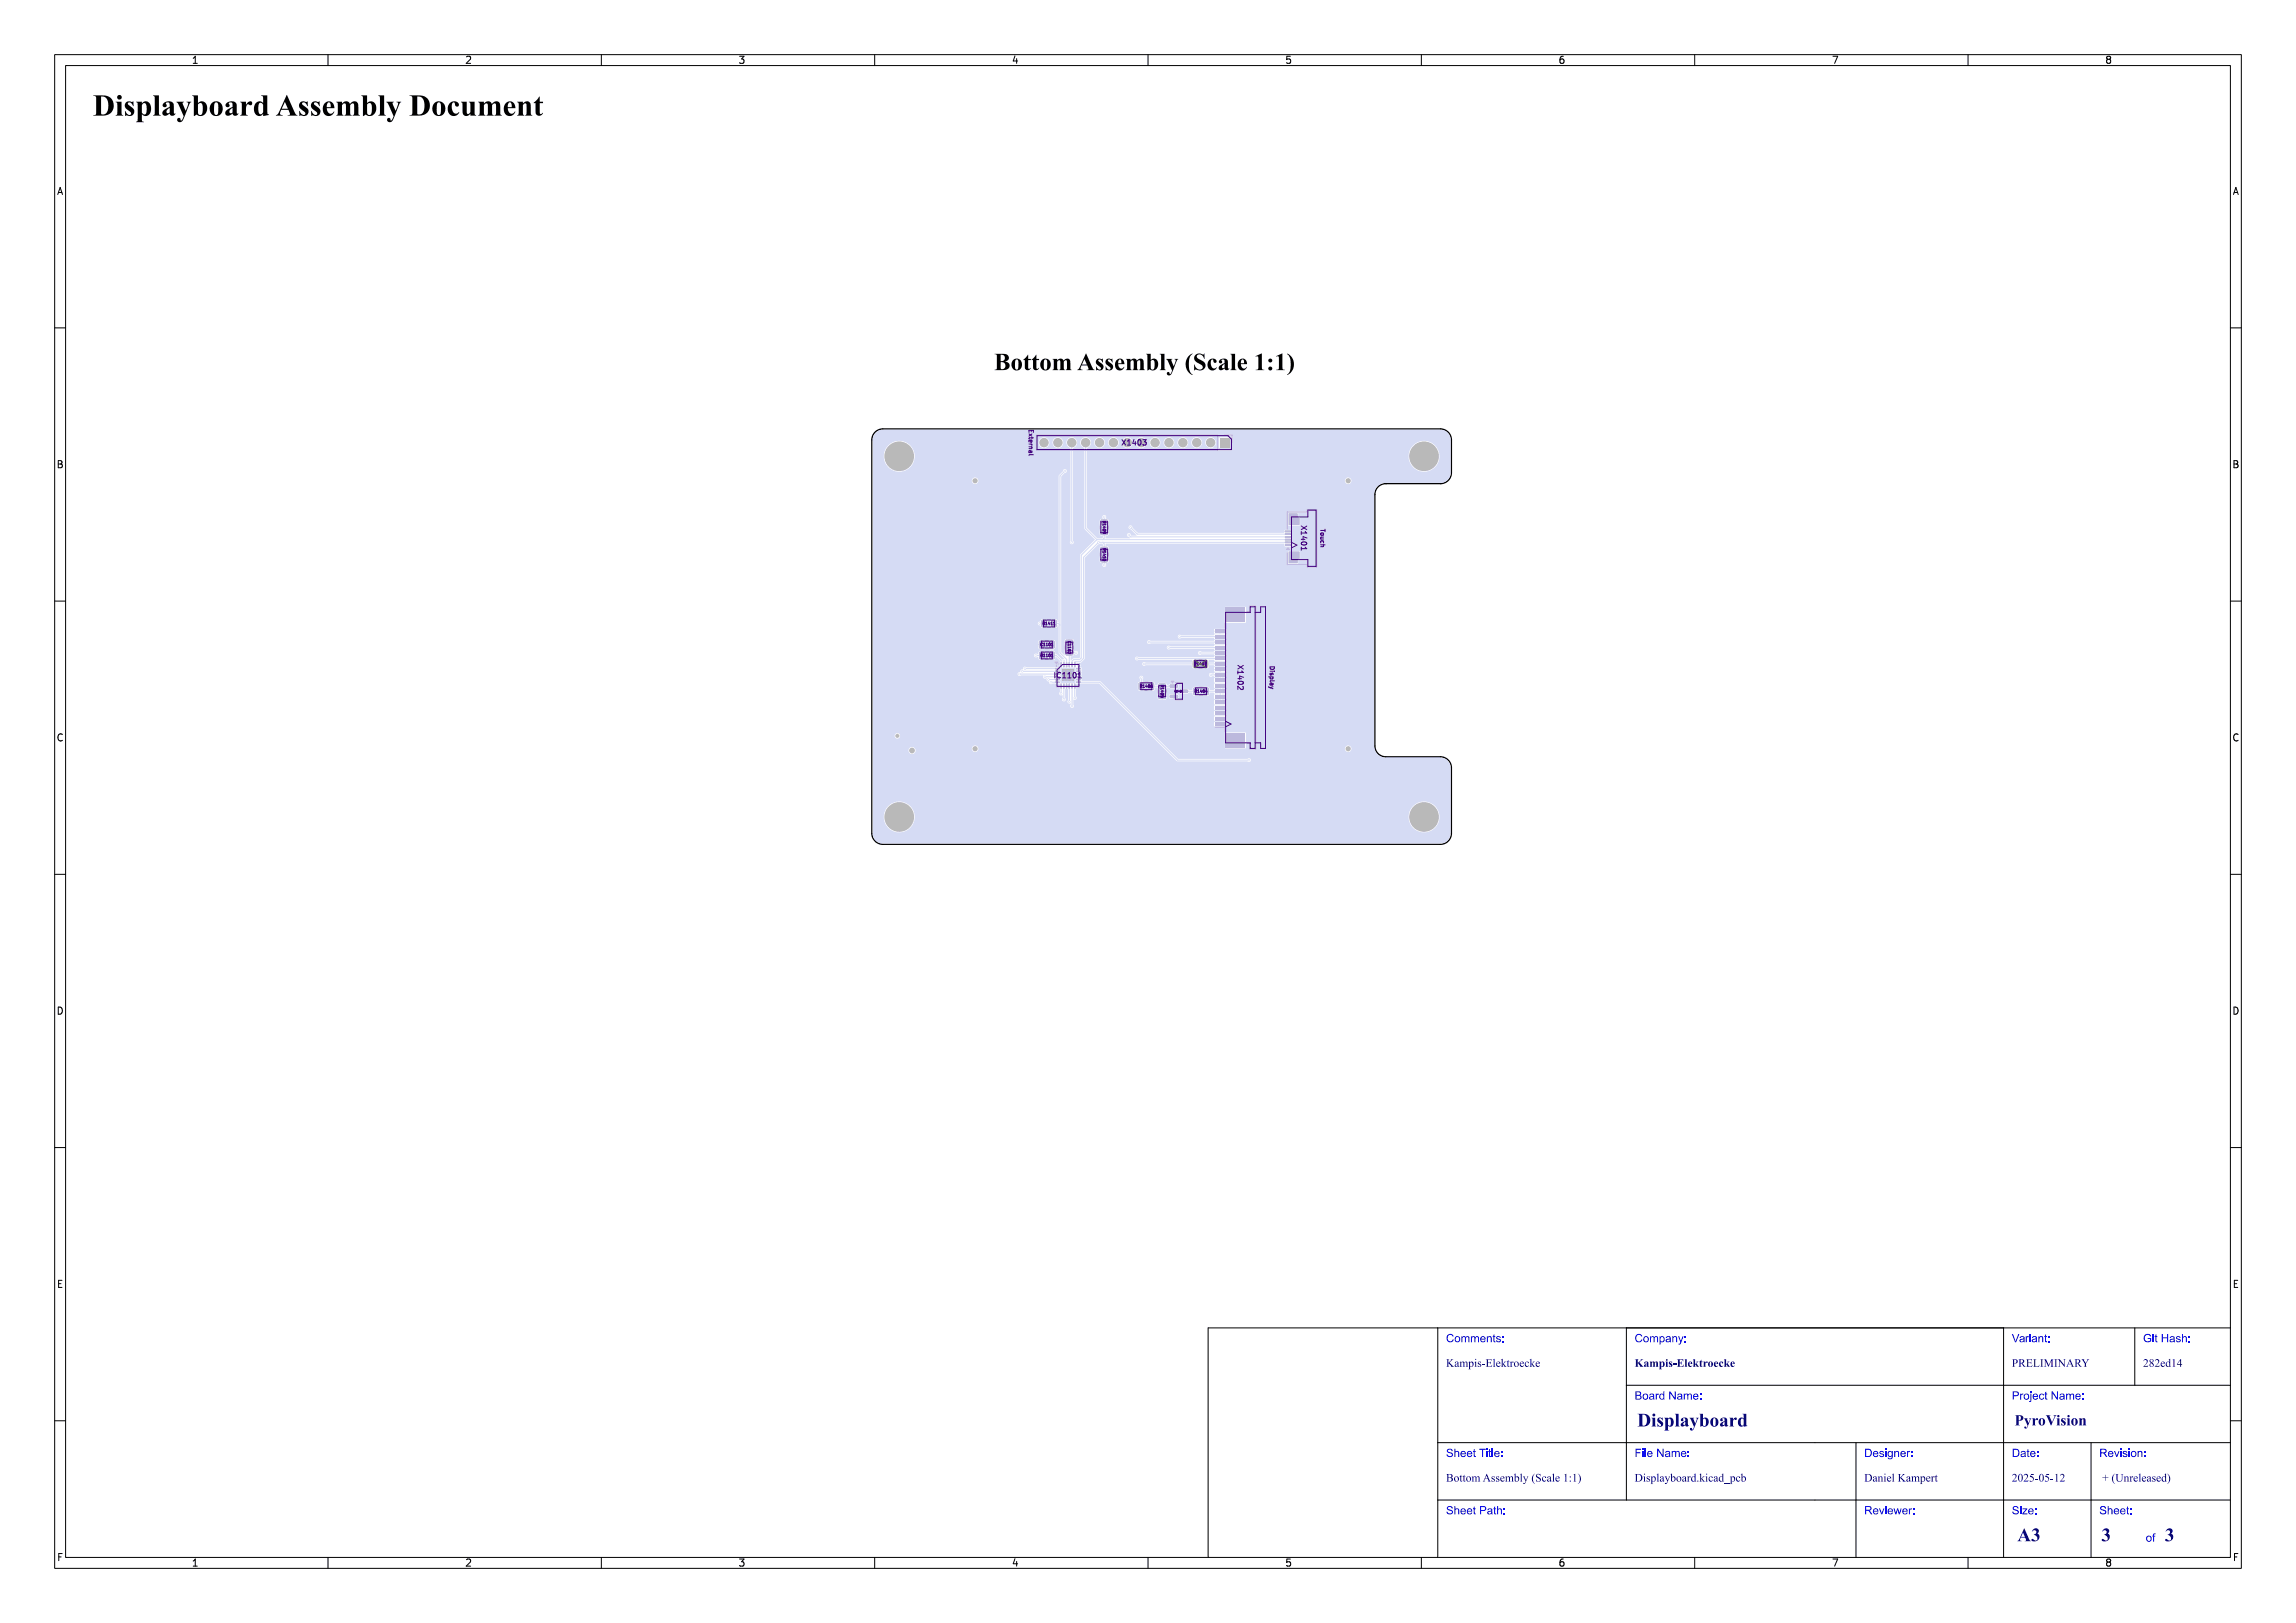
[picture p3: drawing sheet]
<svg xmlns="http://www.w3.org/2000/svg" width="420mm" height="297mm" viewBox="0 0 420 297" stroke-linecap="round" stroke-linejoin="round" font-family="sans-serif">
<defs><g id="words">
<text font-size="5.3" fill="#fff" x="17" y="21.5">Displayboard Assembly Document</text>
<text font-size="4.3" fill="#fff" x="174.4" y="68">Bottom Assembly (Scale 1:1)</text>
<g font-size="3.3" fill="#fff">
<text x="299.5" y="261.2">Displayboard</text>
<text x="369" y="282.2">A3</text>
<text x="384.4" y="282.3">3</text>
<text x="396" y="282.3">3</text>
</g>
<text font-size="2.7" fill="#fff" x="368.5" y="261">PyroVision</text>
<g font-size="2" fill="#fff">
<text x="264.5" y="245.7">Comments:</text>
<text x="299" y="245.7">Company:</text>
<text x="368" y="245.7">Variant:</text>
<text x="392" y="245.7">Git Hash:</text>
<text x="264.5" y="250.2">Kampis-Elektroecke</text>
<text x="299" y="250.2">Kampis-Elektroecke</text>
<text x="368" y="250.2">PRELIMINARY</text>
<text x="392" y="250.2">282ed14</text>
<text x="299" y="256.2">Board Name:</text>
<text x="368" y="256.2">Project Name:</text>
<text x="264.5" y="266.7">Sheet Title:</text>
<text x="299" y="266.7">File Name:</text>
<text x="341" y="266.7">Designer:</text>
<text x="368" y="266.7">Date:</text>
<text x="384" y="266.7">Revision:</text>
<text x="264.5" y="271.2">Bottom Assembly (Scale 1:1)</text>
<text x="299" y="271.2">Displayboard.kicad_pcb</text>
<text x="341" y="271.2">Daniel Kampert</text>
<text x="368" y="271.2">2025-05-12</text>
<text x="384" y="271.2">+ (Unreleased)</text>
<text x="264.5" y="277.2">Sheet Path:</text>
<text x="341" y="277.2">Reviewer:</text>
<text x="368" y="277.2">Size:</text>
<text x="384" y="277.2">Sheet:</text>
<text x="392.5" y="282.2">of</text>
</g>
<g font-size="1.7" fill="#fff">
<text x="35" y="11.6">1</text>
<text x="85" y="11.6">2</text>
<text x="135" y="11.6">3</text>
<text x="185" y="11.6">4</text>
<text x="235" y="11.6">5</text>
<text x="285" y="11.6">6</text>
<text x="335" y="11.6">7</text>
<text x="385" y="11.6">8</text>
<text x="10.5" y="35.6">A</text>
<text x="408.5" y="35.6">A</text>
<text x="10.5" y="85.6">B</text>
<text x="408.5" y="85.6">B</text>
<text x="10.5" y="135.6">C</text>
<text x="408.5" y="135.6">C</text>
<text x="10.5" y="185.6">D</text>
<text x="408.5" y="185.6">D</text>
<text x="10.5" y="235.6">E</text>
<text x="408.5" y="235.6">E</text>
<text x="10.5" y="285.6">F</text>
<text x="35" y="286.7">1</text>
<text x="85" y="286.7">2</text>
<text x="135" y="286.7">3</text>
<text x="185" y="286.7">4</text>
<text x="235" y="286.7">5</text>
<text x="285" y="286.7">6</text>
<text x="335" y="286.7">7</text>
<text x="385" y="286.7">8</text>
<text x="408.5" y="285.6">F</text>
</g>
<g font-size="1.3" fill="#fff">
<text x="205.5" y="81.5">X1403</text>
<text x="238" y="96.5" transform="rotate(90 238 96.5)">X1401</text>
<text x="192.9" y="124.1">IC1101</text>
<text x="226.4" y="122" transform="rotate(90 226.4 122)">X1402</text>
</g>
<g font-size="1.1" fill="#fff">
<text x="188.2" y="78.4" transform="rotate(90 188.2 78.4)">External</text>
<text x="241.5" y="96.9" transform="rotate(90 241.5 96.9)">Touch</text>
<text x="232.3" y="121.8" transform="rotate(90 232.3 121.8)">Display</text>
</g>
<g font-size=".7" fill="#fff">
<text x="201.7" y="95.5" transform="rotate(90 201.7 95.5)">R1409</text>
<text x="201.7" y="100.5" transform="rotate(90 201.7 100.5)">R1410</text>
<text x="190.5" y="118.2">C1101</text>
<text x="190.9" y="114.3">R1411</text>
<text x="195.4" y="117.5" transform="rotate(90 195.4 117.5)">C1102</text>
<text x="190.5" y="120.2">R1101</text>
<text x="208.7" y="125.8">R1406</text>
<text x="212.3" y="125.5" transform="rotate(90 212.3 125.5)">R1405</text>
<text x="218.6" y="121.7">R1407</text>
<text x="218.7" y="126.7">R1404</text>
</g>
<text font-size=".4" fill="#fff" x="215" y="126.7">Q1401</text>
</g></defs>
<path d="M160.1 79.1l.9-.5 .5-.1h102a2 2 0 0 1 2 2v6a2 2 0 0 1-2 2h-10a2 2 0 0 0-2 2v46a2 2 0 0 0 2 2h10a2 2 0 0 1 2 2v12a2 2 0 0 1-2 2h-102a2 2 0 0 1-2-2v-72l.1-.5z" fill="none" stroke="#000" stroke-width=".25"/>
<g fill="#d5dbf4">
<circle cx="166.5" cy="149.5" r=".4"/>
<circle cx="165.9" cy="148.1" r=".4"/>
<circle cx="165.9" cy="150.9" r=".4"/>
<circle cx="164.5" cy="147.5" r=".4"/>
<circle cx="164.5" cy="149.5" r="2.7"/>
<circle cx="164.5" cy="151.5" r=".4"/>
<circle cx="163.1" cy="148.1" r=".4"/>
<circle cx="163.1" cy="150.9" r=".4"/>
<circle cx="162.5" cy="149.5" r=".4"/>
<circle cx="166.5" cy="83.5" r=".4"/>
<circle cx="165.9" cy="82.1" r=".4"/>
<circle cx="165.9" cy="84.9" r=".4"/>
<circle cx="164.5" cy="81.5" r=".4"/>
<circle cx="164.5" cy="83.5" r="2.7"/>
<circle cx="164.5" cy="85.5" r=".4"/>
<circle cx="163.1" cy="82.1" r=".4"/>
<circle cx="163.1" cy="84.9" r=".4"/>
<circle cx="162.5" cy="83.5" r=".4"/>
<circle cx="262.5" cy="83.5" r=".4"/>
<circle cx="261.9" cy="82.1" r=".4"/>
<circle cx="261.9" cy="84.9" r=".4"/>
<circle cx="260.5" cy="81.5" r=".4"/>
<circle cx="260.5" cy="83.5" r="2.7"/>
<circle cx="260.5" cy="85.5" r=".4"/>
<circle cx="259.1" cy="82.1" r=".4"/>
<circle cx="259.1" cy="84.9" r=".4"/>
<circle cx="258.5" cy="83.5" r=".4"/>
<circle cx="262.5" cy="149.5" r=".4"/>
<circle cx="261.9" cy="148.1" r=".4"/>
<circle cx="261.9" cy="150.9" r=".4"/>
<circle cx="260.5" cy="147.5" r=".4"/>
<circle cx="260.5" cy="149.5" r="2.7"/>
<circle cx="260.5" cy="151.5" r=".4"/>
<circle cx="259.1" cy="148.1" r=".4"/>
<circle cx="259.1" cy="150.9" r=".4"/>
<circle cx="258.5" cy="149.5" r=".4"/>
<circle cx="221.4" cy="81" r=".85"/>
<circle cx="218.9" cy="81" r=".85"/>
<circle cx="216.4" cy="81" r=".85"/>
<circle cx="213.8" cy="81" r=".85"/>
<circle cx="211.3" cy="81" r=".85"/>
<circle cx="208.7" cy="81" r=".85"/>
<circle cx="206.2" cy="81" r=".85"/>
<circle cx="203.7" cy="81" r=".85"/>
<circle cx="201.1" cy="81" r=".85"/>
<circle cx="198.6" cy="81" r=".85"/>
<circle cx="196" cy="81" r=".85"/>
<circle cx="193.5" cy="81" r=".85"/>
<circle cx="191" cy="81" r=".85"/>
<circle cx="202" cy="94.6" r=".22"/>
<circle cx="197.3" cy="121.8" r=".23"/>
<circle cx="236.6" cy="99.8" r=".23"/>
<circle cx="190.2" cy="114.1" r=".23"/>
<circle cx="221.5" cy="123.5" r=".22"/>
<circle cx="196.8" cy="119.4" r=".22"/>
<circle cx="202" cy="103.4" r=".22"/>
<circle cx="194.6" cy="120.9" r=".23"/>
<circle cx="189.5" cy="119.9" r=".22"/>
<circle cx="194.8" cy="86.2" r=".23"/>
<circle cx="206.8" cy="96.5" r=".23"/>
<circle cx="191.1" cy="123.8" r=".22"/>
<circle cx="219.5" cy="119.5" r=".23"/>
<circle cx="215.8" cy="116.5" r=".23"/>
<circle cx="196" cy="99.2" r=".23"/>
<circle cx="200.9" cy="99.2" r=".23"/>
<circle cx="210.2" cy="117.5" r=".22"/>
<circle cx="208" cy="120.5" r=".22"/>
<circle cx="194.6" cy="128" r=".23"/>
<circle cx="194.1" cy="126.9" r=".23"/>
<circle cx="206.5" cy="97.9" r=".22"/>
<circle cx="213.8" cy="118.5" r=".22"/>
<circle cx="208.8" cy="124" r=".22"/>
<circle cx="209.3" cy="121.5" r=".22"/>
<circle cx="192.2" cy="124.9" r=".22"/>
<circle cx="191.8" cy="124.3" r=".22"/>
<circle cx="196.1" cy="129.2" r=".23"/>
<circle cx="228.5" cy="139.1" r=".23"/>
<circle cx="196.6" cy="127.7" r=".22"/>
<circle cx="195.6" cy="128.4" r=".22"/>
<circle cx="186.5" cy="123.4" r=".23"/>
<circle cx="187.5" cy="122.4" r=".23"/>
<circle cx="187" cy="122.9" r=".23"/>
</g>
<g fill="#d5dbf4">
<path d="M222.2 132.2h2v.6h-2z" fill-rule="evenodd"/>
<path d="M222.2 131.2h2v.6h-2z" fill-rule="evenodd"/>
<path d="M222.2 130.2h2v.6h-2z" fill-rule="evenodd"/>
<path d="M222.2 129.2h2v.6h-2z" fill-rule="evenodd"/>
<path d="M222.2 128.2h2v.6h-2z" fill-rule="evenodd"/>
<path d="M222.2 127.2h2v.6h-2z" fill-rule="evenodd"/>
<path d="M222.2 126.2h2v.6h-2z" fill-rule="evenodd"/>
<path d="M222.2 125.2h2v.6h-2z" fill-rule="evenodd"/>
<path d="M222.2 124.2h2v.6h-2z" fill-rule="evenodd"/>
<path d="M222.2 123.2h2v.6h-2z" fill-rule="evenodd"/>
<path d="M222.2 122.2h2v.6h-2z" fill-rule="evenodd"/>
<path d="M222.2 121.2h2v.6h-2z" fill-rule="evenodd"/>
<path d="M222.2 120.2h2v.6h-2z" fill-rule="evenodd"/>
<path d="M222.2 119.2h2v.6h-2z" fill-rule="evenodd"/>
<path d="M222.2 118.2h2v.6h-2z" fill-rule="evenodd"/>
<path d="M222.2 117.2h2v.6h-2z" fill-rule="evenodd"/>
<path d="M222.2 116.2h2v.6h-2z" fill-rule="evenodd"/>
<path d="M222.2 115.2h2v.6h-2z" fill-rule="evenodd"/>
<path d="M224.2 134.2h3.6v2.6h-3.6z" fill-rule="evenodd"/>
<path d="M224.2 111.2h3.6v2.6h-3.6z" fill-rule="evenodd"/>
<path d="M201.4 100.1h1.1l.2 .2v.6l-.3 .2h-1l-.1-.3z" fill-rule="evenodd"/>
<path d="M201.4 102l1.1-.1 .2 .2v.7l-.3 .1h-1l-.1-.2z" fill-rule="evenodd"/>
<path d="M192 119.3l.7-.1 .2 .2v1l-.1 .2h-.7l-.2-.1z" fill-rule="evenodd"/>
<path d="M190.1 119.3l.7-.1 .3 .2v1l-.2 .2h-.6l-.2-.1z" fill-rule="evenodd"/>
<path d="M192.4 113.5l.7-.1 .2 .2v.9l-.1 .3h-.7l-.2-.2z" fill-rule="evenodd"/>
<path d="M190.5 113.5l.7-.1 .3 .2v.9l-.2 .3h-.6l-.2-.2z" fill-rule="evenodd"/>
<path d="M218.2 120.9l.7-.1 .3 .2v.9l-.2 .3h-.6l-.2-.2z" fill-rule="evenodd"/>
<path d="M220.1 120.9l.7-.1 .2 .2v.9l-.1 .3h-.7l-.2-.2z" fill-rule="evenodd"/>
<path d="M223.1 80.1h1.7v1.7h-1.7z" fill-rule="evenodd"/>
<path d="M212 127l1.1-.1 .2 .3v.6l-.3 .1h-1l-.1-.2z" fill-rule="evenodd"/>
<path d="M212 125.1h1.1l.2 .2v.6l-.3 .2h-1l-.1-.3z" fill-rule="evenodd"/>
<path d="M235.1 99.6h1v.3h-1z" fill-rule="evenodd"/>
<path d="M235.1 99.1h1v.3h-1z" fill-rule="evenodd"/>
<path d="M235.1 98.6h1v.3h-1z" fill-rule="evenodd"/>
<path d="M235.1 98.1h1v.3h-1z" fill-rule="evenodd"/>
<path d="M235.1 97.6h1v.2l-1 .1z" fill-rule="evenodd"/>
<path d="M235.1 97.1h1v.3h-1z" fill-rule="evenodd"/>
<path d="M235.7 100.9h2v1.4h-.4v.7h-1.6z" fill-rule="evenodd"/>
<path d="M235.7 94h1.6v.7h.4v1.4h-2z" fill-rule="evenodd"/>
<path d="M214 125.3h1.4v.5h-1.3z" fill-rule="evenodd"/>
<path d="M214 127.2h1.4v.5h-1.3z" fill-rule="evenodd"/>
<path d="M215.9 126.2h1.3l.1 .5-1.4 .1z" fill-rule="evenodd"/>
<path d="M218.3 125.9l.7-.1 .3 .2v1l-.2 .2h-.6l-.2-.2z" fill-rule="evenodd"/>
<path d="M220.2 125.9l.7-.1 .2 .2v1l-.1 .2h-.7l-.2-.2z" fill-rule="evenodd"/>
<path d="M201.4 97l1.1-.1 .2 .3v.6l-.3 .1h-1l-.1-.2z" fill-rule="evenodd"/>
<path d="M201.4 95.1h1.1l.2 .2v.6l-.3 .2h-1l-.1-.3z" fill-rule="evenodd"/>
<path d="M194.9 119h1.3l.1 .2v.6l-.2 .2-1.1-.1-.1-.2z" fill-rule="evenodd"/>
<path d="M194.9 117.1h1.3l.1 .2v.6l-.2 .1h-1.1l-.1-.2z" fill-rule="evenodd"/>
<path d="M192 117.3l.7-.1 .2 .2v1l-.1 .3h-.6l-.2-.2z" fill-rule="evenodd"/>
<path d="M190.1 117.3l.7-.1 .2 .2v1l-.1 .3h-.6l-.2-.2z" fill-rule="evenodd"/>
<path d="M193 122.2h.8v.2l-.8 .1z" fill-rule="evenodd"/>
<path d="M193 122.7h.8v.2l-.8 .1z" fill-rule="evenodd"/>
<path d="M193 123.2h.8v.2l-.8 .1z" fill-rule="evenodd"/>
<path d="M193 123.7h.8v.2l-.8 .1z" fill-rule="evenodd"/>
<path d="M193 124.2h.8v.2l-.8 .1z" fill-rule="evenodd"/>
<path d="M193 124.7h.8v.2l-.8 .1z" fill-rule="evenodd"/>
<path d="M194 125.1h.2v.9l-.2-.1z" fill-rule="evenodd"/>
<path d="M194.5 125.1h.2v.9l-.2-.1z" fill-rule="evenodd"/>
<path d="M195 125.1h.2v.9l-.2-.1z" fill-rule="evenodd"/>
<path d="M195.5 125.1h.2v.9l-.2-.1z" fill-rule="evenodd"/>
<path d="M196 125.1h.2v.9l-.2-.1z" fill-rule="evenodd"/>
<path d="M196.5 125.1h.2v.9l-.2-.1z" fill-rule="evenodd"/>
<path d="M196.9 124.7h.8v.2l-.8 .1z" fill-rule="evenodd"/>
<path d="M196.9 124.2h.8v.2l-.8 .1z" fill-rule="evenodd"/>
<path d="M196.9 123.7h.8v.2l-.8 .1z" fill-rule="evenodd"/>
<path d="M196.9 123.2h.8v.2l-.8 .1z" fill-rule="evenodd"/>
<path d="M196.9 122.7h.8v.2l-.8 .1z" fill-rule="evenodd"/>
<path d="M196.9 122.2h.8v.2l-.8 .1z" fill-rule="evenodd"/>
<path d="M196.5 121.2l.2 .1v.8h-.2z" fill-rule="evenodd"/>
<path d="M196 121.2l.2 .1v.8l-.2-.1z" fill-rule="evenodd"/>
<path d="M195.5 121.2l.2 .1v.8l-.2-.1z" fill-rule="evenodd"/>
<path d="M195 121.2l.2 .1v.8l-.2-.1z" fill-rule="evenodd"/>
<path d="M194.5 121.2l.2 .1v.8h-.2z" fill-rule="evenodd"/>
<path d="M194 121.2l.2 .1v.8h-.2z" fill-rule="evenodd"/>
<path d="M194.3 122.6h2.1v2.1h-2.1z" fill-rule="evenodd"/>
<path d="M208.3 125l.7-.1 .3 .1v1l-.2 .3h-.6l-.2-.2z" fill-rule="evenodd"/>
<path d="M210.2 125l.7-.1 .2 .1v1l-.1 .3h-.7l-.2-.2z" fill-rule="evenodd"/>
</g>
<g fill="none" stroke="#d5dbf4" stroke-width=".2">
<path d="M194.8 86.2l-.9 .9v32.3l1.2 1.3v1M196 81v18.2M198.6 81v15.7l2 2.1M200.6 98.8l-2.8 2.8v18.8l-.3 .3h-1.1l-.3 .3v.7M200.6 98.8h35M201.7 99.3l.3 .2v1.1M202 94.6v1M202 97.4v1l-.3 .4M206.5 97.9l.3 .4h28.8M206.8 96.5l1.2 1.2h27.6M235.6 99.8h1M235.6 99.3h-34.7l-2.7 2.7v18.5l-.6 .6h-.9l-.1 .6"/>
<path d="M189.5 120h1.1M190.2 114.1h.8M192.4 118v2h.8l.9 .8v.9M192.8 114.1h.8l.3 .3M196.8 119.4h-1.2v2.3M202 102.4v1M210.2 117.5h13M213.8 118.5h9.4M215.8 116.5h7.4M219.5 119.5h3.7M186.5 123.3h6.9M187 122.8h6.4"/>
<path d="M187.5 122.4h5.9M191.1 123.8h2.3M191.8 124.3h1.6M192.2 124.9h1.2M194.1 121.7h.1M194.1 125.5v1.4M194.6 121v.7M194.6 125.5v2.5M195.6 125.5v2.9M196.1 125.5v3.7M196.6 125.5v2.2M197.3 121.8v.6"/>
<path d="M197.3 124.9h3.8l14.3 14.2h13.1M208 120.5h15.2M208.8 124v1.6M209.3 121.5h9.4M214.7 125.6h-4.1M216.6 126.5h2.2M220.5 121.5h2.7M220.6 126.5h2.6M221.5 123.5h1.7v1M223.2 125.5v3"/>
</g>
<path d="M160.2 79.2l.6-.4 .7-.2h102a1.87 1.87 0 0 1 1.8 1.5h-40.3l-.1-.1h-1.8l-.1 .1v.8h-.6l-.2-.5-.4 .3v-.1l.3-.4a.97 .97 0 0 0-1.3 .1l.3 .3v.1l-.4-.3-.2 .5h-.6a.98 .98 0 0 0-1-.9 .98 .98 0 0 0-1 .9h-.6v-.2a.98 .98 0 0 0-1-.7 .98 .98 0 0 0-.9 .9h-.6v-.2a.98 .98 0 0 0-1.1-.7 .98 .98 0 0 0-.8 .9h-.6l-.1-.2a.98 .98 0 0 0-1-.7 .98 .98 0 0 0-.9 .9h-.6v-.2a.98 .98 0 0 0-1-.7 .98 .98 0 0 0-.9 .9h-.6l-.1-.2a.98 .98 0 0 0-1-.7 .98 .98 0 0 0-.9 .9h-.6v-.2a.98 .98 0 0 0-1-.7 .98 .98 0 0 0-.9 .9h-.6v-.2a.98 .98 0 0 0-1.6-.4 .98 .98 0 0 0 .3 1.6 .98 .98 0 0 0 1.3-1h.6v.2a.98 .98 0 0 0 1.1 .9 .98 .98 0 0 0 .8-1.1h.6v.2a.98 .98 0 0 0 1.1 .9 .98 .98 0 0 0 .9-1.1h.6v.2a.98 .98 0 0 0 1 .9 .98 .98 0 0 0 .9-1.1h.6v.2a.98 .98 0 0 0 1.1 .9 .98 .98 0 0 0 .9-1.1h.6v.2a.98 .98 0 0 0 1 .9 .98 .98 0 0 0 .9-1.1h.6v.2a.98 .98 0 0 0 1.1 .9 .98 .98 0 0 0 .8-1.1h.6v.2a.98 .98 0 0 0 1.1 .9 .98 .98 0 0 0 .9-1.1h.6l.2 .7 .4-.3v.1l-.3 .4a.97 .97 0 0 0 1.3-.1l-.3-.3v-.1l.4 .3 .2-.7h.6l.1 1.1h1.8l.1-1.9h40.3l.1 3.2h-2.1a2.83 2.83 0 0 0-4.3-2.2 2.83 2.83 0 0 0 0 4.8 2.83 2.83 0 0 0 4.3-2.2v-.4h2.1l-.1 3.4-.2 .7-.4 .5h-17.5a.61 .61 0 0 0-.9-.4 .61 .61 0 0 0 0 1 .61 .61 0 0 0 .9-.4v-.2h17.5l-.5 .3-.7 .2h-10.2a2.13 2.13 0 0 0-1.9 2v4.3h-13.6l-.3-.1-.1-.8h-1.7l-.1 .2v1.3h-32.8l-.1-.3-.5-.1a.38 .38 0 0 0 0-.6 .38 .38 0 0 0-.5 .1 .38 .38 0 0 0 0 .5 .47 .47 0 0 0-.5 .4v.7l.3 .2h1.2l.1-.2v-.7h32.8l.1 .9h2l.1-.1v-1.4h13.6v2.5h-15.1l-.2-.2h-.4v.2h-.2v-.2h-.4l-.2 .2h16.5v2.5h-14.5a.48 .48 0 0 0-.7-.2l.1-2.2h-1.4v.2h-26.7l-1-1a.37 .37 0 0 0-.4-.4 .37 .37 0 0 0-.4 .4 .37 .37 0 0 0 .4 .4l1.1 1.1h-1a.38 .38 0 0 0-.3-.5 .38 .38 0 0 0-.4 .3 .38 .38 0 0 0 .3 .5l.2 .2h-4.4l-.1-.4 .5-.1 .1-.2v-.8l-.3-.2h-1l-.3 .2v.8l.1 .2 .4 .1v.3l-.1 .1h-.8l-2-1.9v-14.6a.99 .99 0 0 0 .5-1.7 .99 .99 0 0 0-1.7 .6h-.6v-.2a.98 .98 0 0 0-1-.7 .98 .98 0 0 0-.9 .9h-.6l-.1-.2a.98 .98 0 0 0-1-.7 .98 .98 0 0 0-.9 .9h-.6v-.2a.98 .98 0 0 0-1.6-.4 .98 .98 0 0 0 .3 1.6 .98 .98 0 0 0 1.3-1h.6v.2a.98 .98 0 0 0 1.1 .9 .98 .98 0 0 0 .9-1.1h.6v.2a1.02 1.02 0 0 0 .7 .9v1.3h-28.5v-.3a2.83 2.83 0 0 0-4.5-1.8 2.83 2.83 0 0 0 .5 4.9 2.83 2.83 0 0 0 4-2.8h28.5v15.6a.37 .37 0 0 0 0 .6 .37 .37 0 0 0 .5 0 .37 .37 0 0 0 0-.6v-17a.98 .98 0 0 0 .7-1h.6v.2a1.01 1.01 0 0 0 .7 .9l.1 14.7 1.9 2.1-2.7 2.8v15.7h-1.1l-.4-.4h-.4v.6h-.2v-.6h-.5l-.3 .4v.2h1.8v-.2h1.1v.5h-1.1v-.2h-.8v.6h-.2v-.6h-.8l.1 .4 .3 .2h1.1l.3-.4h1.1v2.5l-.2 .2h-1.1l-.4 .3-.1-.7a.46 .46 0 0 0 .7-.4 .39 .39 0 0 0 .6 0 .39 .39 0 0 0-.1-.6 .39 .39 0 0 0-.5 .1l-.3-.4h-1.2l-.2 .3-.1 .8-.6-.6v-32.1l.6-.6a.37 .37 0 0 0 .4-.4 .37 .37 0 0 0-.3-.4 .37 .37 0 0 0-.4 .4l-.7 .8v.9h-14.7a.61 .61 0 0 0-1-.4 .61 .61 0 0 0 0 1 .61 .61 0 0 0 1-.4v-.2h14.7v25.9l-.2 .1-.1-.5-.3-.1h-.7l-.2 .3h-.6l-.3-.3h-.7l-.2 .1-.1 .3a.41 .41 0 0 0-.5 .4 .41 .41 0 0 0 .5 .4l.3 .4h.9l.1-.3v-1h.6v1.1l.2 .2h.8l.2-.1 .1-.4 .1 .1 .1 5 .9 1.1-.3 .1-.9-.9-.4-.1a.4 .4 0 0 0-.3-.6v-.3l.2-.1 .2-.2v-1.1l-.2-.2-.8-.1-.3 .3h-.6l-.2-.2-.4-.1v.8h-.1v-.8h-.2l-.4 .3v.5h1.3v-.5h.6v1.1h-.6v-.5h-.6v.8h-.1v-.8h-.6v.5l.2 .2 .8 .1 .3-.3h.6l.4 .4v.2l-.3 .1-.1 .3h-.6l-.3-.4h-.6a.48 .48 0 0 0-.4 .6h-.1a.37 .37 0 0 0-.5 0 .37 .37 0 0 0 0 .5 .37 .37 0 0 0 .5 0h.1l.2 .5 .8 .1 .3-.3v-1h.6v.9l.1 .3 .9 .1 .2-.2 .1-.4 .8 .7-.1 1.2h-6.1a.39 .39 0 0 0-.4 0 .39 .39 0 0 0-.2 .4h-.1a.42 .42 0 0 0-.4 .5 .37 .37 0 0 0-.5 .5 .37 .37 0 0 0 .7 .1h4a.42 .42 0 0 0 .1 .5 .42 .42 0 0 0 .6 0v.1a.45 .45 0 0 0 .4 .6 .37 .37 0 0 0 .2 .4 .37 .37 0 0 0 .4-.1h1.3v1.6a.38 .38 0 0 0 .1 .5 .38 .38 0 0 0 .5 0v.5a.37 .37 0 0 0-.1 .5 .37 .37 0 0 0 .6 0 .37 .37 0 0 0-.1-.5v-1.6h.2v-1.1h-.5a.42 .42 0 0 1-.6-.4v-2a.31 .31 0 0 1 .4-.4h2.4l.1 .4-.1 1.8a.44 .44 0 0 1-.3 .6h-1.2v1.1h.2v2a.38 .38 0 0 0 0 .6 .38 .38 0 0 0 .5 0v.2a.37 .37 0 0 0-.1 .5 .37 .37 0 0 0 .6 0 .37 .37 0 0 0-.1-.5l.1-.9a.36 .36 0 0 0 .5-.1 .36 .36 0 0 0-.1-.5l.1-2.3h4.2l9.5 9.5h-46v-.1a.51 .51 0 0 0-.8-.2 .51 .51 0 0 0 .2 .8 .51 .51 0 0 0 .6-.5h46l2.3 2.3h-33.9l-.1-.1a.6 .6 0 0 0-.8-.3 .6 .6 0 0 0-.3 .8h-10.3v-.1a.65 .65 0 0 0-1.1-.3 .65 .65 0 0 0 .2 1.1 .65 .65 0 0 0 .9-.7h10.3l.1 .1a.61 .61 0 0 0 .7 .2 .61 .61 0 0 0 .4-.7h33.9l2.4 2.4h12.9a.36 .36 0 0 0 .5 0 .36 .36 0 0 0 0-.5 .36 .36 0 0 0-.5 .1h-12.7l-14.2-14.2-3.5-.1 .1-2.3-.3-.2v-.2a.43 .43 0 0 0-.3-.5l.4-.1 .7-.8v-18.4l2.5-2.5 .7-.1 .2 .2-.1 .2-.4 .1-.1 .2v.7l.2 .3 1.3-.1 .1-.2v-.6a.54 .54 0 0 0-.6-.4l.1-.4h32.6l.1 .5h1.4a.36 .36 0 0 0 .4 .1 .36 .36 0 0 0 .1-.4h14.5v1.2h-13.6l-.1-.1h-2l-.1 .1v1.2h-32.8l-.3-.3h-1.1l-.2 .2v.8l.1 .2 .5 .1a.38 .38 0 0 0 0 .6 .38 .38 0 0 0 .5-.1 .38 .38 0 0 0-.1-.5l.6-.2v-.8h32.8l.1 1.1h1.6l.2-.2v-.6l.3-.1v-1.4h13.6v10.3h-23.5l-.1-.2h-3.6l-.1 .2v2.7l.1 .1 3.7-.1v-2.7h23.5v4h-27.1l-.1-.1h-.9v.3h-.2v-.3h-.9l-.1 .1v.2h2.2v-.2h27.1v.6h-27.1v-.2h-1v.3h-.2v-.3h-1l.1 .3h2l.1-.1h27.1v.4h-27.1l-.1-.1h-2l-.2 .2h-5.9a.37 .37 0 0 0-.5-.1 .37 .37 0 0 0 0 .6 .37 .37 0 0 0 .5-.1h5.9l.2 .2h2l.1-.1v-.6h27.1v1h-27.1l-.1-.1h-2l-.2 .2h-11.5a.37 .37 0 0 0-.5-.1 .37 .37 0 0 0 0 .6 .37 .37 0 0 0 .5-.1h11.5l.2 .2h2l.1-.1v-.6h27.1v1h-27.1l-.1-.1h-2l-.2 .2h-8a.36 .36 0 0 0-.5 0 .36 .36 0 0 0 .1 .5 .36 .36 0 0 0 .5-.1h7.9l.2 .2h2l.1-.1v-.6h27.1v1h-27.1l-.1-.1h-2l-.2 .2h-2.2a.37 .37 0 0 0-.6-.1 .37 .37 0 0 0 0 .6 .37 .37 0 0 0 .6-.1h2.2l.2 .2h2l.1-.1v-.6h27.1v1h-27.1l-.1-.1h-2l-.2 .2h-13.7a.37 .37 0 0 0-.5-.1 .37 .37 0 0 0 0 .6 .37 .37 0 0 0 .5-.1l9.8 .1-.1 .5h-8.4a.37 .37 0 0 0-.5-.1 .37 .37 0 0 0 0 .6 .37 .37 0 0 0 .5-.1h8.4l.2 .6h.8l.3-.2v-1.4h.6v1.5l.2 .1h.7l.3-.1 .1-.5h.8l.2 .2h2v-.8h-2l-.2 .2h-.8l-.1-.5 .9-.1 .2 .2h2l.1-.1v-.6h27.1v2h-27.1l-.1-.1h-.9v.3h-.2v-.3h-.9l-.1 .1v.2h2.2v-.2h27.1v.6h-27.1v-.2h-1v.3h-.2v-.3h-1l.1 .3h2l.1-.1h27.1v.4h-27.1l-.1-.1h-2l-.2 .2h-.3a.36 .36 0 0 0-.5 0 .36 .36 0 0 0 .1 .5 .36 .36 0 0 0 .5-.1h.2l.1 .2 .9 .1-.9 .1v.8h2.1l.1-.1v-.7l-.9-.1 .9-.1v-.7h27.1v2h-27.1l-.1-.1h-2l-.1 .3h-6.5l-.2-.3h-1.3l-.6 .3-.4-.4-1-.1-.3 .2-.1 .2h-.4a.45 .45 0 0 0-.4-.5h-.7l-.2 .3h-.6l-.1-.3-.3-.1v-.4a.37 .37 0 0 0 0-.5 .37 .37 0 0 0-.5 0 .37 .37 0 0 0 0 .5v.4l-.2 .1-.2 .3v1l.4 .3h.6l.3-.1v-1.2h.6v1l.3 .3 .8-.1 .2-.5h.4l.1 .3 .3 .1h1l.4-.4h.3l.3 .2h1.3l.2-.2v-.4h6.5v.5l.9 .1-.9 .1-.1 .2h-.7l-.1-.5-.2-.1h-.8l-.2 .3h-.6l-.3-.3h-.6a.45 .45 0 0 0-.4 .6h-.6l-.3-.2h-1.3l-.2 .2v.4l.3 .2h1.2l.3-.2h.6l.2 .6h-2.7l-.2-.3h-.6v.4h-.1v-.4l-1.3 .1-.3-.3h-.4v.5h-.2v-.5h-.4l-.3 .1v.4h1.6v-.2h.5l-.1 .3h1.8v-.1h3.5l.3-.2v-1.1h.6v1.1l.2 .2h.9l.2-.6h.7l.1 .2 .9 .1-.9 .1v.5h-6.5v-.1h-.8v.4h-.1v-.4h-.9l.1 .2h-.5v-.2h-.7v.6h-.2v-.6h-.7v.3l.2 .2 1.1 .1 .3-.4h.5l.2 .2h1.2l.3-.3h6.5v.3l.9 .1-.9 .1v.8h2.1l.1-.1v-.7l-.9-.1 .9-.1v-.8l-.9-.1 .9-.1v-.8l-.9-.1 .9-.1v-.7h27.1v4l-29.3-.1v.7l.1 .1h2l.1-.7h27.1v1l-29.3-.1v.7l.1 .1h2l.1-.7h27.1v1l-29.3-.1v.7l.1 .1h2l.1-.7h27.1v1h-27.1l-.1-.1h-2l-.1 .1v.6l.1 .1h2l.1-.7h27.1v1.9h-23.5l-.1-.1h-3.6l-.1 .1v2.7l.1 .2 3.7-.1v-2.8h23.5v2.8h-4.2v-.1a.61 .61 0 0 0-1-.2 .61 .61 0 0 0 .2 1 .61 .61 0 0 0 .8-.7h4.2l.1 .3a2.13 2.13 0 0 0 1.8 1.4h10.4a1.87 1.87 0 0 1 1.7 1.9v8.8h-2.1a2.83 2.83 0 0 0-2.8-2.6 2.83 2.83 0 0 0-2.8 2.6h-90.4v-.3a2.83 2.83 0 0 0-4.5-1.8 2.83 2.83 0 0 0 .5 4.9 2.83 2.83 0 0 0 4-2.8h90.4v.4a2.83 2.83 0 0 0 2.9 2.6 2.83 2.83 0 0 0 2.7-3h2.1v3.2a1.88 1.88 0 0 1-1.9 1.9h-102.3a1.88 1.88 0 0 1-1.6-1.9v-72l.2-.7z" fill-rule="evenodd" fill="#d5dbf4"/>
<g fill="#fff">
<circle cx="202" cy="94.6" r=".12"/>
<circle cx="197.3" cy="121.8" r=".12"/>
<circle cx="236.6" cy="99.7" r=".12"/>
<circle cx="190.2" cy="114.1" r=".13"/>
<circle cx="221.5" cy="123.5" r=".12"/>
<circle cx="196.8" cy="119.4" r=".13"/>
<circle cx="202" cy="103.4" r=".13"/>
<circle cx="194.6" cy="120.9" r=".12"/>
<circle cx="189.5" cy="120" r=".13"/>
<circle cx="194.8" cy="86.2" r=".12"/>
<circle cx="206.8" cy="96.5" r=".12"/>
<circle cx="191.1" cy="123.9" r=".12"/>
<circle cx="219.5" cy="119.5" r=".12"/>
<circle cx="215.8" cy="116.5" r=".12"/>
<circle cx="196" cy="99.2" r=".12"/>
<circle cx="200.9" cy="99.2" r=".12"/>
<circle cx="210.2" cy="117.5" r=".12"/>
<circle cx="208" cy="120.5" r=".13"/>
<circle cx="194.6" cy="128" r=".12"/>
<circle cx="194.1" cy="126.9" r=".12"/>
<circle cx="206.5" cy="97.9" r=".12"/>
<circle cx="213.8" cy="118.5" r=".13"/>
<circle cx="208.8" cy="124" r=".12"/>
<circle cx="209.3" cy="121.5" r=".12"/>
<circle cx="192.2" cy="124.9" r=".13"/>
<circle cx="191.8" cy="124.4" r=".13"/>
<circle cx="196.1" cy="129.2" r=".13"/>
<circle cx="228.5" cy="139.1" r=".12"/>
<circle cx="196.6" cy="127.7" r=".12"/>
<circle cx="195.6" cy="128.4" r=".13"/>
<circle cx="186.5" cy="123.4" r=".12"/>
<circle cx="187.5" cy="122.3" r=".12"/>
<circle cx="187" cy="122.8" r=".13"/>
<circle cx="246.6" cy="88" r=".47"/>
<circle cx="246.6" cy="137" r=".47"/>
<circle cx="178.4" cy="88" r=".47"/>
<circle cx="178.4" cy="137" r=".47"/>
<circle cx="166.5" cy="149.5" r=".25"/>
<circle cx="165.9" cy="148.1" r=".25"/>
<circle cx="165.9" cy="150.9" r=".25"/>
<circle cx="164.5" cy="147.5" r=".25"/>
<circle cx="164.5" cy="149.5" r="1.35"/>
<circle cx="164.5" cy="151.5" r=".25"/>
<circle cx="163.1" cy="148.1" r=".25"/>
<circle cx="163.1" cy="150.9" r=".25"/>
<circle cx="162.5" cy="149.5" r=".25"/>
<circle cx="166.5" cy="83.5" r=".25"/>
<circle cx="165.9" cy="82.1" r=".25"/>
<circle cx="165.9" cy="84.9" r=".25"/>
<circle cx="164.5" cy="81.5" r=".25"/>
<circle cx="164.5" cy="83.5" r="1.35"/>
<circle cx="164.5" cy="85.5" r=".25"/>
<circle cx="163.1" cy="82.1" r=".25"/>
<circle cx="163.1" cy="84.9" r=".25"/>
<circle cx="162.5" cy="83.5" r=".25"/>
<circle cx="164.1" cy="134.7" r=".37"/>
<circle cx="166.8" cy="137.3" r=".52"/>
<circle cx="262.5" cy="83.5" r=".25"/>
<circle cx="261.9" cy="82.1" r=".25"/>
<circle cx="261.9" cy="84.9" r=".25"/>
<circle cx="260.5" cy="81.5" r=".25"/>
<circle cx="260.5" cy="83.5" r="1.35"/>
<circle cx="260.5" cy="85.5" r=".25"/>
<circle cx="259.1" cy="82.1" r=".25"/>
<circle cx="259.1" cy="84.9" r=".25"/>
<circle cx="258.5" cy="83.5" r=".25"/>
<circle cx="262.5" cy="149.5" r=".25"/>
<circle cx="261.9" cy="148.1" r=".25"/>
<circle cx="261.9" cy="150.9" r=".25"/>
<circle cx="260.5" cy="147.5" r=".25"/>
<circle cx="260.5" cy="149.5" r="1.35"/>
<circle cx="260.5" cy="151.5" r=".25"/>
<circle cx="259.1" cy="148.1" r=".25"/>
<circle cx="259.1" cy="150.9" r=".25"/>
<circle cx="258.5" cy="149.5" r=".25"/>
<circle cx="224" cy="81" r=".5"/>
<circle cx="221.4" cy="81" r=".5"/>
<circle cx="218.9" cy="81" r=".5"/>
<circle cx="216.4" cy="81" r=".5"/>
<circle cx="213.8" cy="81" r=".5"/>
<circle cx="211.3" cy="81" r=".5"/>
<circle cx="208.7" cy="81" r=".5"/>
<circle cx="206.2" cy="81" r=".5"/>
<circle cx="203.7" cy="81" r=".5"/>
<circle cx="201.1" cy="81" r=".5"/>
<circle cx="198.6" cy="81" r=".5"/>
<circle cx="196" cy="81" r=".5"/>
<circle cx="193.5" cy="81" r=".5"/>
<circle cx="191" cy="81" r=".5"/>
</g>
<g fill="#b9b9b9">
<circle cx="246.6" cy="88" r=".47"/>
<circle cx="246.6" cy="137" r=".47"/>
<circle cx="178.4" cy="88" r=".47"/>
<circle cx="178.4" cy="137" r=".47"/>
<circle cx="166.5" cy="149.5" r=".4"/>
<circle cx="165.9" cy="148.1" r=".4"/>
<circle cx="165.9" cy="150.9" r=".4"/>
<circle cx="164.5" cy="147.5" r=".4"/>
<circle cx="164.5" cy="149.5" r="2.7"/>
<circle cx="164.5" cy="151.5" r=".4"/>
<circle cx="163.1" cy="148.1" r=".4"/>
<circle cx="163.1" cy="150.9" r=".4"/>
<circle cx="162.5" cy="149.5" r=".4"/>
<circle cx="166.5" cy="83.5" r=".4"/>
<circle cx="165.9" cy="82.1" r=".4"/>
<circle cx="165.9" cy="84.9" r=".4"/>
<circle cx="164.5" cy="81.5" r=".4"/>
<circle cx="164.5" cy="83.5" r="2.7"/>
<circle cx="164.5" cy="85.5" r=".4"/>
<circle cx="163.1" cy="82.1" r=".4"/>
<circle cx="163.1" cy="84.9" r=".4"/>
<circle cx="162.5" cy="83.5" r=".4"/>
<circle cx="164.1" cy="134.7" r=".37"/>
<circle cx="166.8" cy="137.3" r=".52"/>
<circle cx="262.5" cy="83.5" r=".4"/>
<circle cx="261.9" cy="82.1" r=".4"/>
<circle cx="261.9" cy="84.9" r=".4"/>
<circle cx="260.5" cy="81.5" r=".4"/>
<circle cx="260.5" cy="83.5" r="2.7"/>
<circle cx="260.5" cy="85.5" r=".4"/>
<circle cx="259.1" cy="82.1" r=".4"/>
<circle cx="259.1" cy="84.9" r=".4"/>
<circle cx="258.5" cy="83.5" r=".4"/>
<circle cx="262.5" cy="149.5" r=".4"/>
<circle cx="261.9" cy="148.1" r=".4"/>
<circle cx="261.9" cy="150.9" r=".4"/>
<circle cx="260.5" cy="147.5" r=".4"/>
<circle cx="260.5" cy="149.5" r="2.7"/>
<circle cx="260.5" cy="151.5" r=".4"/>
<circle cx="259.1" cy="148.1" r=".4"/>
<circle cx="259.1" cy="150.9" r=".4"/>
<circle cx="258.5" cy="149.5" r=".4"/>
<circle cx="221.4" cy="81" r=".85"/>
<circle cx="218.9" cy="81" r=".85"/>
<circle cx="216.4" cy="81" r=".85"/>
<circle cx="213.8" cy="81" r=".85"/>
<circle cx="211.3" cy="81" r=".85"/>
<circle cx="208.7" cy="81" r=".85"/>
<circle cx="206.2" cy="81" r=".85"/>
<circle cx="203.7" cy="81" r=".85"/>
<circle cx="201.1" cy="81" r=".85"/>
<circle cx="198.6" cy="81" r=".85"/>
<circle cx="196" cy="81" r=".85"/>
<circle cx="193.5" cy="81" r=".85"/>
<circle cx="191" cy="81" r=".85"/>
</g>
<g fill="#b9b9b9">
<path d="M222.2 132.2h2v.6h-2z" fill-rule="evenodd"/>
<path d="M222.2 131.2h2v.6h-2z" fill-rule="evenodd"/>
<path d="M222.2 130.2h2v.6h-2z" fill-rule="evenodd"/>
<path d="M222.2 129.2h2v.6h-2z" fill-rule="evenodd"/>
<path d="M222.2 128.2h2v.6h-2z" fill-rule="evenodd"/>
<path d="M222.2 127.2h2v.6h-2z" fill-rule="evenodd"/>
<path d="M222.2 126.2h2v.6h-2z" fill-rule="evenodd"/>
<path d="M222.2 125.2h2v.6h-2z" fill-rule="evenodd"/>
<path d="M222.2 124.2h2v.6h-2z" fill-rule="evenodd"/>
<path d="M222.2 123.2h2v.6h-2z" fill-rule="evenodd"/>
<path d="M222.2 122.2h2v.6h-2z" fill-rule="evenodd"/>
<path d="M222.2 121.2h2v.6h-2z" fill-rule="evenodd"/>
<path d="M222.2 120.2h2v.6h-2z" fill-rule="evenodd"/>
<path d="M222.2 119.2h2v.6h-2z" fill-rule="evenodd"/>
<path d="M222.2 118.2h2v.6h-2z" fill-rule="evenodd"/>
<path d="M222.2 117.2h2v.6h-2z" fill-rule="evenodd"/>
<path d="M222.2 116.2h2v.6h-2z" fill-rule="evenodd"/>
<path d="M222.2 115.2h2v.6h-2z" fill-rule="evenodd"/>
<path d="M224.2 134.2h3.6v2.6h-3.6z" fill-rule="evenodd"/>
<path d="M224.2 111.2h3.6v2.6h-3.6z" fill-rule="evenodd"/>
<path d="M201.4 100.1h1.1l.2 .2v.6l-.3 .2h-1l-.1-.3z" fill-rule="evenodd"/>
<path d="M201.4 102l1.1-.1 .2 .2v.7l-.3 .1h-1l-.1-.2z" fill-rule="evenodd"/>
<path d="M192 119.3l.7-.1 .2 .2v1l-.1 .2h-.7l-.2-.1z" fill-rule="evenodd"/>
<path d="M190.1 119.3l.7-.1 .3 .2v1l-.2 .2h-.6l-.2-.1z" fill-rule="evenodd"/>
<path d="M192.4 113.5l.7-.1 .2 .2v.9l-.1 .3h-.7l-.2-.2z" fill-rule="evenodd"/>
<path d="M190.5 113.5l.7-.1 .3 .2v.9l-.2 .3h-.6l-.2-.2z" fill-rule="evenodd"/>
<path d="M218.2 120.9l.7-.1 .3 .2v.9l-.2 .3h-.6l-.2-.2z" fill-rule="evenodd"/>
<path d="M220.1 120.9l.7-.1 .2 .2v.9l-.1 .3h-.7l-.2-.2z" fill-rule="evenodd"/>
<path d="M223.1 80.1h1.7v1.7h-1.7z" fill-rule="evenodd"/>
<path d="M212 127l1.1-.1 .2 .3v.6l-.3 .1h-1l-.1-.2z" fill-rule="evenodd"/>
<path d="M212 125.1h1.1l.2 .2v.6l-.3 .2h-1l-.1-.3z" fill-rule="evenodd"/>
<path d="M235.1 99.6h1v.3h-1z" fill-rule="evenodd"/>
<path d="M235.1 99.1h1v.3h-1z" fill-rule="evenodd"/>
<path d="M235.1 98.6h1v.3h-1z" fill-rule="evenodd"/>
<path d="M235.1 98.1h1v.3h-1z" fill-rule="evenodd"/>
<path d="M235.1 97.6h1v.2l-1 .1z" fill-rule="evenodd"/>
<path d="M235.1 97.1h1v.3h-1z" fill-rule="evenodd"/>
<path d="M235.7 100.9h2v1.4h-.4v.7h-1.6z" fill-rule="evenodd"/>
<path d="M235.7 94h1.6v.7h.4v1.4h-2z" fill-rule="evenodd"/>
<path d="M214 125.3h1.4v.5h-1.3z" fill-rule="evenodd"/>
<path d="M214 127.2h1.4v.5h-1.3z" fill-rule="evenodd"/>
<path d="M215.9 126.2h1.3l.1 .5-1.4 .1z" fill-rule="evenodd"/>
<path d="M218.3 125.9l.7-.1 .3 .2v1l-.2 .2h-.6l-.2-.2z" fill-rule="evenodd"/>
<path d="M220.2 125.9l.7-.1 .2 .2v1l-.1 .2h-.7l-.2-.2z" fill-rule="evenodd"/>
<path d="M201.4 97l1.1-.1 .2 .3v.6l-.3 .1h-1l-.1-.2z" fill-rule="evenodd"/>
<path d="M201.4 95.1h1.1l.2 .2v.6l-.3 .2h-1l-.1-.3z" fill-rule="evenodd"/>
<path d="M194.9 119h1.3l.1 .2v.6l-.2 .2-1.1-.1-.1-.2z" fill-rule="evenodd"/>
<path d="M194.9 117.1h1.3l.1 .2v.6l-.2 .1h-1.1l-.1-.2z" fill-rule="evenodd"/>
<path d="M192 117.3l.7-.1 .2 .2v1l-.1 .3h-.6l-.2-.2z" fill-rule="evenodd"/>
<path d="M190.1 117.3l.7-.1 .2 .2v1l-.1 .3h-.6l-.2-.2z" fill-rule="evenodd"/>
<path d="M193 122.2h.8v.2l-.8 .1z" fill-rule="evenodd"/>
<path d="M193 122.7h.8v.2l-.8 .1z" fill-rule="evenodd"/>
<path d="M193 123.2h.8v.2l-.8 .1z" fill-rule="evenodd"/>
<path d="M193 123.7h.8v.2l-.8 .1z" fill-rule="evenodd"/>
<path d="M193 124.2h.8v.2l-.8 .1z" fill-rule="evenodd"/>
<path d="M193 124.7h.8v.2l-.8 .1z" fill-rule="evenodd"/>
<path d="M194 125.1h.2v.9l-.2-.1z" fill-rule="evenodd"/>
<path d="M194.5 125.1h.2v.9l-.2-.1z" fill-rule="evenodd"/>
<path d="M195 125.1h.2v.9l-.2-.1z" fill-rule="evenodd"/>
<path d="M195.5 125.1h.2v.9l-.2-.1z" fill-rule="evenodd"/>
<path d="M196 125.1h.2v.9l-.2-.1z" fill-rule="evenodd"/>
<path d="M196.5 125.1h.2v.9l-.2-.1z" fill-rule="evenodd"/>
<path d="M196.9 124.7h.8v.2l-.8 .1z" fill-rule="evenodd"/>
<path d="M196.9 124.2h.8v.2l-.8 .1z" fill-rule="evenodd"/>
<path d="M196.9 123.7h.8v.2l-.8 .1z" fill-rule="evenodd"/>
<path d="M196.9 123.2h.8v.2l-.8 .1z" fill-rule="evenodd"/>
<path d="M196.9 122.7h.8v.2l-.8 .1z" fill-rule="evenodd"/>
<path d="M196.9 122.2h.8v.2l-.8 .1z" fill-rule="evenodd"/>
<path d="M196.5 121.2l.2 .1v.8h-.2z" fill-rule="evenodd"/>
<path d="M196 121.2l.2 .1v.8l-.2-.1z" fill-rule="evenodd"/>
<path d="M195.5 121.2l.2 .1v.8l-.2-.1z" fill-rule="evenodd"/>
<path d="M195 121.2l.2 .1v.8l-.2-.1z" fill-rule="evenodd"/>
<path d="M194.5 121.2l.2 .1v.8h-.2z" fill-rule="evenodd"/>
<path d="M194 121.2l.2 .1v.8h-.2z" fill-rule="evenodd"/>
<path d="M194.3 122.6h2.1v2.1h-2.1z" fill-rule="evenodd"/>
<path d="M208.3 125l.7-.1 .3 .1v1l-.2 .3h-.6l-.2-.2z" fill-rule="evenodd"/>
<path d="M210.2 125l.7-.1 .2 .1v1l-.1 .3h-.7l-.2-.2z" fill-rule="evenodd"/>
</g>
<g fill="#bcb9dd">
<path d="M222.2 132.2h2v.6h-2z" fill-rule="evenodd"/>
<path d="M222.2 131.2h2v.6h-2z" fill-rule="evenodd"/>
<path d="M222.2 130.2h2v.6h-2z" fill-rule="evenodd"/>
<path d="M222.2 129.2h2v.6h-2z" fill-rule="evenodd"/>
<path d="M222.2 128.2h2v.6h-2z" fill-rule="evenodd"/>
<path d="M222.2 127.2h2v.6h-2z" fill-rule="evenodd"/>
<path d="M222.2 126.2h2v.6h-2z" fill-rule="evenodd"/>
<path d="M222.2 125.2h2v.6h-2z" fill-rule="evenodd"/>
<path d="M222.2 124.2h2v.6h-2z" fill-rule="evenodd"/>
<path d="M222.2 123.2h2v.6h-2z" fill-rule="evenodd"/>
<path d="M222.2 122.2h2v.6h-2z" fill-rule="evenodd"/>
<path d="M222.2 121.2h2v.6h-2z" fill-rule="evenodd"/>
<path d="M222.2 120.2h2v.6h-2z" fill-rule="evenodd"/>
<path d="M222.2 119.2h2v.6h-2z" fill-rule="evenodd"/>
<path d="M222.2 118.2h2v.6h-2z" fill-rule="evenodd"/>
<path d="M222.2 117.2h2v.6h-2z" fill-rule="evenodd"/>
<path d="M222.2 116.2h2v.6h-2z" fill-rule="evenodd"/>
<path d="M222.2 115.2h2v.6h-2z" fill-rule="evenodd"/>
<path d="M224.2 134.2h3.6v2.6h-3.6z" fill-rule="evenodd"/>
<path d="M224.2 111.2h3.6v2.6h-3.6z" fill-rule="evenodd"/>
<path d="M201.4 100.1h1.1l.2 .2v.6l-.3 .2h-1l-.1-.3z" fill-rule="evenodd"/>
<path d="M201.4 102l1.1-.1 .2 .2v.7l-.3 .1h-1l-.1-.2z" fill-rule="evenodd"/>
<path d="M192 119.3l.7-.1 .2 .2v1l-.1 .2h-.7l-.2-.1z" fill-rule="evenodd"/>
<path d="M190.1 119.3l.7-.1 .3 .2v1l-.2 .2h-.6l-.2-.1z" fill-rule="evenodd"/>
<path d="M192.4 113.5l.7-.1 .2 .2v.9l-.1 .3h-.7l-.2-.2z" fill-rule="evenodd"/>
<path d="M190.5 113.5l.7-.1 .3 .2v.9l-.2 .3h-.6l-.2-.2z" fill-rule="evenodd"/>
<path d="M212 127l1.1-.1 .2 .3v.6l-.3 .1h-1l-.1-.2z" fill-rule="evenodd"/>
<path d="M212 125.1h1.1l.2 .2v.6l-.3 .2h-1l-.1-.3z" fill-rule="evenodd"/>
<path d="M235.1 99.6h1v.3h-1z" fill-rule="evenodd"/>
<path d="M235.1 99.1h1v.3h-1z" fill-rule="evenodd"/>
<path d="M235.1 98.6h1v.3h-1z" fill-rule="evenodd"/>
<path d="M235.1 98.1h1v.3h-1z" fill-rule="evenodd"/>
<path d="M235.1 97.6h1v.2l-1 .1z" fill-rule="evenodd"/>
<path d="M235.1 97.1h1v.3h-1z" fill-rule="evenodd"/>
<path d="M235.7 100.9h2v1.4h-.4v.7h-1.6z" fill-rule="evenodd"/>
<path d="M235.7 94h1.6v.7h.4v1.4h-2z" fill-rule="evenodd"/>
<path d="M214 125.3h1.4v.5h-1.3z" fill-rule="evenodd"/>
<path d="M214 127.2h1.4v.5h-1.3z" fill-rule="evenodd"/>
<path d="M215.9 126.2h1.3l.1 .5-1.4 .1z" fill-rule="evenodd"/>
<path d="M218.3 125.9l.7-.1 .3 .2v1l-.2 .2h-.6l-.2-.2z" fill-rule="evenodd"/>
<path d="M220.2 125.9l.7-.1 .2 .2v1l-.1 .2h-.7l-.2-.2z" fill-rule="evenodd"/>
<path d="M201.4 97l1.1-.1 .2 .3v.6l-.3 .1h-1l-.1-.2z" fill-rule="evenodd"/>
<path d="M201.4 95.1h1.1l.2 .2v.6l-.3 .2h-1l-.1-.3z" fill-rule="evenodd"/>
<path d="M194.9 119h1.3l.1 .2v.6l-.2 .2-1.1-.1-.1-.2z" fill-rule="evenodd"/>
<path d="M194.9 117.1h1.3l.1 .2v.6l-.2 .1h-1.1l-.1-.2z" fill-rule="evenodd"/>
<path d="M192 117.3l.7-.1 .2 .2v1l-.1 .3h-.6l-.2-.2z" fill-rule="evenodd"/>
<path d="M190.1 117.3l.7-.1 .2 .2v1l-.1 .3h-.6l-.2-.2z" fill-rule="evenodd"/>
<path d="M194.4 124.1h.5v.4h-.5z" fill-rule="evenodd"/>
<path d="M194.4 123.4h.5v.4h-.5z" fill-rule="evenodd"/>
<path d="M194.4 122.7h.5v.4h-.5z" fill-rule="evenodd"/>
<path d="M195.1 124.1h.5v.4h-.5z" fill-rule="evenodd"/>
<path d="M195.1 123.4h.5v.4h-.5z" fill-rule="evenodd"/>
<path d="M195.1 122.7h.5v.4h-.5z" fill-rule="evenodd"/>
<path d="M195.8 124.1h.5v.4h-.5z" fill-rule="evenodd"/>
<path d="M195.8 123.4h.5v.4h-.5z" fill-rule="evenodd"/>
<path d="M195.8 122.7h.5v.4h-.5z" fill-rule="evenodd"/>
<path d="M193 122.2h.8v.2l-.8 .1z" fill-rule="evenodd"/>
<path d="M193 122.7h.8v.2l-.8 .1z" fill-rule="evenodd"/>
<path d="M193 123.2h.8v.2l-.8 .1z" fill-rule="evenodd"/>
<path d="M193 123.7h.8v.2l-.8 .1z" fill-rule="evenodd"/>
<path d="M193 124.2h.8v.2l-.8 .1z" fill-rule="evenodd"/>
<path d="M193 124.7h.8v.2l-.8 .1z" fill-rule="evenodd"/>
<path d="M194 125.1h.2v.9l-.2-.1z" fill-rule="evenodd"/>
<path d="M194.5 125.1h.2v.9l-.2-.1z" fill-rule="evenodd"/>
<path d="M195 125.1h.2v.9l-.2-.1z" fill-rule="evenodd"/>
<path d="M195.5 125.1h.2v.9l-.2-.1z" fill-rule="evenodd"/>
<path d="M196 125.1h.2v.9l-.2-.1z" fill-rule="evenodd"/>
<path d="M196.5 125.1h.2v.9l-.2-.1z" fill-rule="evenodd"/>
<path d="M196.9 124.7h.8v.2l-.8 .1z" fill-rule="evenodd"/>
<path d="M196.9 124.2h.8v.2l-.8 .1z" fill-rule="evenodd"/>
<path d="M196.9 123.7h.8v.2l-.8 .1z" fill-rule="evenodd"/>
<path d="M196.9 123.2h.8v.2l-.8 .1z" fill-rule="evenodd"/>
<path d="M196.9 122.7h.8v.2l-.8 .1z" fill-rule="evenodd"/>
<path d="M196.9 122.2h.8v.2l-.8 .1z" fill-rule="evenodd"/>
<path d="M196.5 121.2l.2 .1v.8h-.2z" fill-rule="evenodd"/>
<path d="M196 121.2l.2 .1v.8l-.2-.1z" fill-rule="evenodd"/>
<path d="M195.5 121.2l.2 .1v.8l-.2-.1z" fill-rule="evenodd"/>
<path d="M195 121.2l.2 .1v.8l-.2-.1z" fill-rule="evenodd"/>
<path d="M194.5 121.2l.2 .1v.8h-.2z" fill-rule="evenodd"/>
<path d="M194 121.2l.2 .1v.8h-.2z" fill-rule="evenodd"/>
<path d="M208.3 125l.7-.1 .3 .1v1l-.2 .3h-.6l-.2-.2z" fill-rule="evenodd"/>
<path d="M210.2 125l.7-.1 .2 .1v1l-.1 .3h-.7l-.2-.2z" fill-rule="evenodd"/>
</g>
<g fill="none" stroke="#db9de1" stroke-width=".18">
<path d="M189.6 79.6h33.1v2.8h-33.1zM224 79.6h1.4v1.4M201.3 96.3v.4M202.7 96.3v.4M235.5 96.8v-3.1h3.6v-.5h1.7v10.6h-1.7v-.5h-3.6v-2.1M191.2 117.2h.5M191.2 118.7h.5M191.3 119.2h.4M191.7 113.4h.4M191.7 114.8h.4M194.9 118.2v.6M196.3 118.2v.6"/>
<path d="M201.3 101.3v.4M202.7 101.3v.4M224.1 114.1v.8M228 112h.6v-1.1h1.1v26.2h-1.1v-1.1h-.6M191.3 120.7h.4M193.2 125.2v.5h.5M193.2 121.7v.3M193.5 121.5h.2M197 121.5h.5v.5M197.5 125.2v.5h-.5M209.5 124.9h.4M209.5 126.3h.4"/>
<path d="M211.9 126.3v.4M213.3 126.3v.4M215 124.9h1.3M215 128.1h1.3M219.4 120.8h.4M219.4 122.2h.4M219.5 125.8h.4M219.5 127.2h.4M222.3 133.1h1.8v.8"/>
</g>
<g fill="#db9de1" stroke="#db9de1" stroke-width=".18">
<path d="M235.6 100.2l.2 .3h-.5z"/>
<path d="M214.2 124.7h.5l-.2 .3z"/>
<path d="M193 121.2h.5l-.3 .3z"/>
</g>
<g fill="none" stroke="#400080" stroke-width=".18">
<path d="M188.2 79.1v-.3h.8v.3M188.2 79.4l.6 .4M188.6 78.8v.2M188.8 79.4l-.6 .4M189.7 79.7h34.9l.7 .7v1.9h-35.6zM188.2 81.3h.6M188.2 81.8h.6M188.3 82.8v-.4l.2 .1 .1 .3M188.5 80.5l.1 .4h.1l-.1-.4-.3 .1v.3M188.6 81.3l.2 .2M188.7 81.8v.3h-.5M188.7 82.5v.3h-.5"/>
<path d="M188.8 80v.3M189 80.1h-.7l-.1 .2M189 83.2h-.7l-.1 .1M201.4 95.5h1.2v2h-1.2zM201.8 95.4h.5l-.1 .3M201.8 95.9v.3M201.8 97.4l.2 .2M201.8 96.6h.3M201.8 96.9l.2 .2h.2v-.2M201.8 96.9h.1M201.8 96.9h.4M202 97.4v.2"/>
<path d="M202 95.4v.3M202 95.5l-.2 .2M202 97.3h.2M202 97.3v.1M202 97.6h.1M202 95.7h.1M202 95.7h.2M202.1 95.9l.2 .1h-.5M202.2 96.9h.1M202.2 97.3v.1M202.2 97.4v.2h-.2M202.2 95.7h.1"/>
<path d="M202.3 96.5l-.4-.1v.3M205.2 80.5l.7 1M205.9 80.5l-.7 1M206.2 81.5h.6M206.2 80.7l.3-.2v1M207.4 80.4l-.2 .7h.6M207.7 80.8v.7M208.2 80.6l.2-.1a.53 .53 0 0 1 .3 .5 .53 .53 0 0 1-.3 .5l-.3-.4zM209 80.5h.7l-.4 .3 .3 .1v.5l-.1 .1-.5-.1M236.2 94.6h3v-1.3h1.5v10.4h-1.5v-1.3h-3zM236.2 99.3l1 .5-1 .4M238 96.3l1 .6"/>
<path d="M238 97.3v.5M238 98.7h.7M238.1 99.3a.48 .48 0 0 1 .6-.2 .48 .48 0 0 1 .3 .5 .49 .49 0 0 1-.6 .2 .49 .49 0 0 1-.3-.5zM238.7 97.3l.3 .2h-1M239 96.3l-1 .6M239.1 98.5l-.7-.3v.6M241.6 97.1h.8M241.6 98.6h.5M241.6 99.7h.8M241.6 99.4v-.3l.1-.1 .4 .1v.3M241.7 97.6h.3l.1 .3h-.4zM242 97.6h.1"/>
<path d="M242 99.7l.1 .3h-.5M242.1 98.3h-.5l.1 .3M242.4 96.8v.5M190.5 117.3h2v1.3h-2zM190.5 119.3h2v1.3h-2zM190.5 119.9l.2 .3M190.6 119.7h-.2v.5M190.6 119.7h.1M190.6 119.9h-.2M190.7 119.7v.2M190.7 119.9h-.1M190.7 117.7a.22 .22 0 0 0-.3 .2 .22 .22 0 0 0 .3 .2"/>
<path d="M190.9 117.8l.1-.1v.5M190.9 119.8l.1-.1v.5M190.9 118.2h.3M190.9 113.5h2v1.2h-2zM190.9 114.1l.2 .2M191 113.9l-.2-.1v.5M191 113.9h.1M191 114.1h-.2M191.1 113.9v.1M191.1 114l-.1 .1M191.3 114.3h.3M191.3 114l.1-.2v.5"/>
<path d="M191.4 117.8l.1-.1v.5M191.4 119.8l.1-.1v.5M191.4 118.2h.2M191.9 113.8l-.1 .4h.3M191.9 117.7l.1 .5 .1-.2v-.3M191.9 119.7v.4M191.9 119.7h.1M191.9 117.7h.1M192 114v.3M192 119.7h.1M192 117.7h.1M192.1 119.7v.4"/>
<path d="M192.2 114.3h.3M192.2 114l.2-.2v.5M192.3 117.8l.2-.1v.5M192.3 119.8l.2-.1v.5M192.3 118.2h.3M192.7 114.3h.3M192.7 114l.2-.2v.5M195 117.5h1.2v2h-1.2zM195.4 117.9v.3M195.4 118.4v.3M195.4 118.9v.2M195.4 119.1h.1"/>
<path d="M195.4 117.7a.22 .22 0 0 1 .2-.3 .22 .22 0 0 1 .2 .3M195.4 118.9l.5 .1-.1 .1h-.4M195.4 118.9h.1M195.7 117.9l.2 .1h-.5M195.7 118.4l.2 .1h-.5M195.8 119.3l.1 .2-.2 .1-.3-.3v.3M201.4 100.5h1.2v2h-1.2zM201.8 100.4h.5l-.1 .2M201.8 100.9v.3M201.8 101.8v.3M201.8 101.6h.3M201.8 102.5l.2-.2 .2 .1v.1"/>
<path d="M201.8 102.5h.1M201.8 102.5h.4M202 100.5l-.2 .2M202 100.4v.2M202 100.6v.1M202 100.7h.2M202.1 100.9l.2 .1h-.5M202.1 101.8l.2 .2h-.5M202.2 100.6v.1M202.2 102.5h.1M202.3 101.5l-.4-.1v.3M224.2 112.1h4.5v-1.1h.9v26h-.9v-1.1h-4.5z"/>
<path d="M229.6 112.1h1v-1.1h.9v26h-.9v-1.1h-1M238 100.1v.6M238.7 100.1l.3 .3h-1M190.9 120.2h.3M191.4 120.2h.2M191.9 120.1v.1M191.9 120.2h.1M192.1 120.1l-.1 .1M192.3 120.2h.3M192.9 123.1v1M193.4 122.6l1-1h3v4h-4zM194 123.1a.44 .44 0 0 0-.6 .5 .44 .44 0 0 0 .6 .4"/>
<path d="M194.4 124.1h.5M194.4 123.3l.3-.2v1M195.3 124.1h.6M195.3 123.3l.3-.2v1M196.4 123.1h.1a.53 .53 0 0 1 .4 .5 .53 .53 0 0 1-.4 .5l-.2-.4zM197.2 124.1h.6M197.2 123.3l.3-.2v1M208.7 125h2v1.2h-2zM208.7 125.6l.2 .2M208.8 125.3h-.2v.5M208.8 125.3l.1 .1M208.8 125.6h-.2"/>
<path d="M208.9 125.4v.1M208.9 125.5l-.1 .1M209.1 125.8h.3M209.1 125.5l.1-.2v.5M209.7 125.3l-.1 .3h.3M209.8 125.5v.3M210.1 125.4l.1 .4 .1-.2v-.2M210.1 125.3h.1M210.1 125.3v.1M210.2 125.3l.1 .1M210.5 125.6h.1M210.6 125.5l-.1 .1"/>
<path d="M210.6 125.4l-.1 .3 .2 .1 .1-.2-.2-.1M210.6 125.3v.1M210.7 125.3h-.1M212 125.5h1.2v2h-1.2zM212.4 125.4h.5l-.1 .3M212.4 125.9v.3M212.4 126.6h.3M212.4 126.9a.24 .24 0 0 1 .3-.1 .24 .24 0 0 1 .1 .3h-.3zM212.4 127.3v.3h.2v-.3h.3v.3M212.6 125.5l-.2 .2M212.6 125.4v.3M212.6 125.7h.1"/>
<path d="M212.6 125.7h.2M212.7 125.9l.2 .1h-.5M212.8 126.9h.1M212.8 125.7h.1M212.9 126.5l-.4-.1v.3M215 126.6l.2 .1M215 125.4l.3-.3h1v2.8h-1.3zM215.1 126.3v.1M215.3 126.6h.2M215.3 126.4l.1-.1v.3M215.7 126.3l-.1 .2h.2M215.7 126.4v.2"/>
<path d="M215.9 126.6h.1M216 126.6h.1M216 126.3l-.1 .1v.2M216 126.3v.1M216 126.4v.2M216.2 126.6h.2M216.2 126.4l.1-.1v.3M218.5 121.5h.2l.1-.2-.3-.1v.5M218.6 122.1h2zM218.6 120.8l2 .1zM218.6 120.8v1.4zM218.6 121.5l.2 .2"/>
<path d="M218.7 125.9h2v1.2h-2zM218.7 126.5l.2 .2M218.8 126.3l-.2-.1v.5M218.8 126.3h.1M218.8 126.5h-.2M218.9 126.3v.1M218.9 126.4l-.1 .1M219 121.7h.3M219 121.4l.1-.2v.5M219.1 126.7h.3M219.1 126.4l.1-.2v.5M219.6 121.2l-.1 .4h.3"/>
<path d="M219.7 126.2l-.1 .4h.3M219.7 121.4v.3M219.8 126.4v.3M220 121.3h.2l-.1 .4-.1-.1zM220.1 126.3l.2 .1-.1 .3a.27 .27 0 0 1-.2-.2 .27 .27 0 0 1 .1-.2zM220.1 126.3h.1M220.4 121.2h.3l-.2 .5M220.6 120.8v1.4zM220.6 126.2l-.1 .4h.3M220.7 126.4v.3M224.2 132l1 .5-1 .5M226.4 121.8l1 .6"/>
<path d="M226.4 122.8v.5M226.4 124.2h.7M226.5 124.8a.49 .49 0 0 1 .5-.2 .49 .49 0 0 1 .4 .5 .49 .49 0 0 1-.6 .2 .49 .49 0 0 1-.3-.5zM227.1 122.8l.3 .2h-1M227.3 125.6l.1 .4-.3 .2-.7-.6v.6M227.4 121.8l-1 .6M227.5 124l-.7-.3v.6M232.1 123.9h.8M232.1 125.7l.2 .1M232.3 122h.8a.4 .4 0 0 1-.4 .5 .4 .4 0 0 1-.4-.5zM232.3 122.8h.6M232.3 125.8l.6 .2"/>
<path d="M232.4 123.2v.3l.3-.3M232.4 123.9l-.1 .2 .2 .1h.3v-.3M232.4 125.4v-.4h.2l.1 .4M232.7 123.2h.1M232.7 123.2l.1 .3M232.8 125v.3l-.5 .1M232.9 125.7l-.6 .1M233 122.8h.1M233.1 124.6h-.7l-.1 .1"/>
<circle cx="215.1" cy="126.5" r=".15"/>
</g>
<path d="M218.5 120.8l2.1 1.4M220.6 120.8l-2.1 1.4" fill="none" stroke="#d63034" stroke-width=".18"/>
<g fill="none" stroke="#000" stroke-width=".18">
<path d="M10 10h400v277h-400zM12 12h396v273h-396zM35.3 11.6h.8M35.3 10.7l.4-.4v1.3M60 10v2M85.3 10.4l.5-.1 .3 .4-.8 .9h.8M110 10v2M135.3 10.3h.8l-.4 .5 .3 .1v.6l-.2 .1-.5-.1M160 10v2M185.7 10.2l-.4 1h.9M186 10.7v.9M210 10v2"/>
<path d="M236 10.3h-.6l-.1 .6 .2-.1 .5 .1 .1 .1-.1 .5-.2 .1-.5-.1M260 10v2M286 10.3l-.4 .1a.87 .87 0 0 0 0 1.2l.4-.1 .1-.5-.3-.2-.3 .1-.2 .1M310 10v2M335.3 10.3h.9l-.6 1.3M360 10v2M385.6 10.9l-.3 .2 .1 .4 .2 .1 .4-.1 .1-.2-.1-.3-.2-.1M385.6 10.9l-.3-.3 .3-.3h.2l.3 .2-.3 .4M385.6 10.9h.2M10.6 35.6l.4-1.3 .4 1.3M10.7 35.2h.6M408.6 35.6l.4-1.3 .4 1.3"/>
<path d="M408.7 35.2h.6M10 60h2M408 60h2M10.7 84.3h.4l.2 .2-.2 .4 .2 .1 .1 .3-.2 .3h-.5zM10.7 84.9h.4M408.6 84.3h.5l.2 .2-.2 .4 .2 .1 .1 .3-.3 .3h-.5zM408.6 84.9h.5M10 110h2M408 110h2M11.4 134.4a.62 .62 0 0 0-.9 .5 .62 .62 0 0 0 .7 .7l.2-.1M409.4 134.4a.62 .62 0 0 0-.9 .5 .62 .62 0 0 0 .6 .7l.3-.1M10 160h2"/>
<path d="M408 160h2M10.7 184.3a.66 .66 0 0 1 .7 .6 .66 .66 0 0 1-.7 .7zM408.6 184.3a.66 .66 0 0 1 .8 .6 .66 .66 0 0 1-.8 .7zM10 210h2M408 210h2M10.7 234.9h.5M11.3 234.3h-.6v1.3h.6M408.7 234.9h.4M409.3 234.3h-.6v1.3h.6M10 260h2M408 260h2M10.8 284.9h.4"/>
<path d="M11.4 284.3h-.6v1.3M35.3 285.7l.4-.4v1.3M35.3 286.6h.8M60 285v2M85.3 285.4l.5-.1 .3 .4-.8 .9h.8M110 285v2M135.3 285.3h.8l-.4 .5 .3 .1v.6l-.2 .1-.5-.1M160 285v2M185.7 285.2l-.4 1h.9M186 285.7v.9M210 285v2M236 285.3h-.6l-.1 .6 .2-.1 .5 .1 .1 .1-.1 .5-.2 .1-.5-.1"/>
<path d="M260 285v2M286 285.3l-.4 .1a.87 .87 0 0 0 0 1.2l.4-.1 .1-.5-.3-.2-.3 .1-.2 .1M310 285v2M335.3 285.3h.9l-.6 1.3M360 285v2M385.6 285.9l-.3-.3 .3-.3h.2l.3 .2-.3 .4M385.6 285.9l-.3 .2v.2l.3 .3 .4-.1 .1-.2v-.2l-.3-.2M385.6 285.9h.2M408.7 284.9h.5M409.4 284.3h-.7v1.3"/>
</g>
<path d="M384.7 279.9a.55 .55 0 0 1 .9-.2 .55 .55 0 0 1-.1 .9 .81 .81 0 0 1 .2 1.2 .81 .81 0 0 1-1.3 0l.3-.2a.54 .54 0 0 0 .8 .2 .72 .72 0 0 0-.6-1 .41 .41 0 0 0 .5-.3 .41 .41 0 0 0-.3-.5 .41 .41 0 0 0-.5 .3z" fill-rule="evenodd" fill="#00007f"/>
<g fill="#00f">
<path d="M384.3 275.7l.3-.1h.4l.2 .4-.1 .1a.32 .32 0 0 0-.4-.4 .32 .32 0 0 0-.3 .5h.1a.57 .57 0 0 1 .8 .6 .64 .64 0 0 1-.7 .3 .64 .64 0 0 1-.5-.5h.2a.39 .39 0 0 0 .4 .4 .39 .39 0 0 0 .4-.4l-.3-.1a.49 .49 0 0 1-.5-.2 .49 .49 0 0 1 0-.6z" fill-rule="evenodd"/>
<path d="M385.5 275.6h.2v.6l.3-.2 .4 .2v.9h-.2v-.7a.27 .27 0 0 0-.3-.2 .27 .27 0 0 0-.2 .3v.6h-.2z" fill-rule="evenodd"/>
<path d="M386.8 276.2a.51 .51 0 0 1 .6-.1 .51 .51 0 0 1 .2 .5h-.8l.3 .4 .5-.2a.52 .52 0 0 1-.6 .3 .52 .52 0 0 1-.3-.6h.8l-.2-.3a.31 .31 0 0 0-.5 .3h-.1z" fill-rule="evenodd"/>
<path d="M388 276.2a.51 .51 0 0 1 .6-.1 .51 .51 0 0 1 .2 .5h-.8l.2 .4 .6-.2a.52 .52 0 0 1-.6 .3 .52 .52 0 0 1-.4-.6h.8l-.2-.3a.31 .31 0 0 0-.4 .3h-.2z" fill-rule="evenodd"/>
<path d="M389.1 275.8l.2-.1v.3h.1v.2h-.1v.6l.2 .3a.27 .27 0 0 1-.3 0 .27 .27 0 0 1-.1-.3v-.6h-.2z" fill-rule="evenodd"/>
<path d="M389.7 276h.2v.2h-.2z" fill-rule="evenodd"/>
<path d="M389.7 276.9h.2v.2h-.2z" fill-rule="evenodd"/>
<path d="M392.7 281.1a.54 .54 0 0 1 .8 .1 .54 .54 0 0 1-.2 .8 .54 .54 0 0 1-.7-.3v-.1h.2a.36 .36 0 0 0 .4 .4 .36 .36 0 0 0 .2-.6l-.4-.2-.2 .4h-.2z" fill-rule="evenodd"/>
<path d="M393.9 280.7l.4-.1v.2a.19 .19 0 0 0-.2 0 .19 .19 0 0 0-.1 .2h.2v.2h-.2v.9h-.2v-.9h-.1v-.2h.1z" fill-rule="evenodd"/>
</g>
<path d="M396.3 279.9a.55 .55 0 0 1 .9-.2 .55 .55 0 0 1-.1 .9 .81 .81 0 0 1 .2 1.2 .81 .81 0 0 1-1.3 0l.3-.2a.54 .54 0 0 0 .8 .2 .71 .71 0 0 0-.6-1 .41 .41 0 0 0 .5-.3 .41 .41 0 0 0-.3-.5 .41 .41 0 0 0-.5 .3z" fill-rule="evenodd" fill="#00007f"/>
<g fill="#00f">
<path d="M368.3 275.7l.3-.1h.4l.2 .4-.1 .1a.32 .32 0 0 0-.4-.4 .32 .32 0 0 0-.3 .5h.1a.57 .57 0 0 1 .8 .6 .64 .64 0 0 1-.7 .3 .64 .64 0 0 1-.5-.5h.2a.39 .39 0 0 0 .4 .4 .39 .39 0 0 0 .4-.4l-.3-.1a.49 .49 0 0 1-.5-.2 .49 .49 0 0 1 0-.6z" fill-rule="evenodd"/>
<path d="M369.5 275.6h.2v.2h-.2z" fill-rule="evenodd"/>
<path d="M369.5 276h.2v1.1h-.2z" fill-rule="evenodd"/>
<path d="M369.9 276h.9l-.7 1h.8v.1h-1l.7-.9h-.7z" fill-rule="evenodd"/>
<path d="M371.1 276.2a.51 .51 0 0 1 .6-.1 .51 .51 0 0 1 .3 .5h-.8l.2 .4 .6-.2a.52 .52 0 0 1-.7 .3 .52 .52 0 0 1-.3-.6h.8l-.2-.3a.31 .31 0 0 0-.4 .3h-.2z" fill-rule="evenodd"/>
<path d="M372.3 276h.2v.2h-.2z" fill-rule="evenodd"/>
<path d="M372.3 276.9h.2v.2h-.2z" fill-rule="evenodd"/>
</g>
<g fill="#00007f">
<path d="M370.3 279.7l.9 2.1 .3 .2h-1.1l.2-.1-.1-.5h-.9l-.1 .5 .3 .1h-.8l.6-.8h.8l-.3-.7-.4 .7h-.1z" fill-rule="evenodd"/>
<path d="M371.9 279.9a.55 .55 0 0 1 .8-.2 .55 .55 0 0 1 0 .9 .81 .81 0 0 1 .1 1.2 .81 .81 0 0 1-1.2 0l.2-.2a.54 .54 0 0 0 .8 .2 .72 .72 0 0 0-.6-1 .41 .41 0 0 0 .5-.3 .41 .41 0 0 0-.3-.5 .41 .41 0 0 0-.5 .3z" fill-rule="evenodd"/>
</g>
<path d="M366.5 274.5h41.5M382.5 274.5v10.5M408 264h-41.5v21" fill="none" stroke="#000" stroke-width=".18"/>
<g fill="#00f">
<path d="M384.2 265.1h.6a.42 .42 0 0 1 .6 .4 .42 .42 0 0 1-.5 .4l.6 .7h-.3l-.4-.6h-.2h-.2v.6h-.2v-.8h.6a.26 .26 0 0 0 .4-.2 .26 .26 0 0 0-.4-.3h-.4v.5h-.2z" fill-rule="evenodd"/>
<path d="M385.7 265.7a.51 .51 0 0 1 .6-.1 .51 .51 0 0 1 .3 .5h-.8l.2 .4 .6-.2a.52 .52 0 0 1-.7 .3 .52 .52 0 0 1-.3-.6h.8l-.2-.3a.31 .31 0 0 0-.4 .3h-.2z" fill-rule="evenodd"/>
<path d="M386.7 265.5h.2l.3 .9 .3-.9h.2l-.4 1.1h-.2z" fill-rule="evenodd"/>
<path d="M387.9 265.1h.2v.2h-.2z" fill-rule="evenodd"/>
<path d="M387.9 265.5h.2v1.1h-.2z" fill-rule="evenodd"/>
<path d="M388.4 265.6l.2-.1a.39 .39 0 0 1 .5 .3h-.2a.21 .21 0 0 0-.2-.2 .21 .21 0 0 0-.1 .3 .43 .43 0 0 1 .4 .1 .43 .43 0 0 1 .1 .4l-.2 .2h-.4l-.2-.3h.1a.24 .24 0 0 0 .3 .3 .24 .24 0 0 0 .2-.4 .43 .43 0 0 1-.6-.5z" fill-rule="evenodd"/>
<path d="M389.4 265.1h.2v.2h-.2z" fill-rule="evenodd"/>
<path d="M389.4 265.5h.2v1.1h-.2z" fill-rule="evenodd"/>
<path d="M390 265.6a.54 .54 0 0 1 .8 .1 .54 .54 0 0 1-.3 .8 .54 .54 0 0 1-.7-.3v-.1h.2a.36 .36 0 0 0 .4 .4 .36 .36 0 0 0 .2-.6l-.4-.2-.2 .4h-.2z" fill-rule="evenodd"/>
<path d="M391 265.5h.2v.2l.2-.2a.37 .37 0 0 1 .4 .1 .37 .37 0 0 1 .1 .4v.6h-.2v-.6a.27 .27 0 0 0-.3-.3 .27 .27 0 0 0-.2 .3v.6h-.2z" fill-rule="evenodd"/>
<path d="M392.2 265.5h.2v.2h-.2z" fill-rule="evenodd"/>
<path d="M392.2 266.4h.2v.2h-.2z" fill-rule="evenodd"/>
</g>
<g fill="#00007f">
<path d="M384.6 270.4h.5l.1-.5v.5l.5 .1h-.5l-.1 .5v-.5z" fill-rule="evenodd"/>
<path d="M386.7 269.8l.2-.1a1.42 1.42 0 0 0 0 1.9l-.3-.2a1.12 1.12 0 0 1 .1-1.6z" fill-rule="evenodd"/>
<path d="M386.9 269.7h.6l-.2 .2v.7a.41 .41 0 0 0 .5 .5 .41 .41 0 0 0 .3-.6v-.7l-.2-.1h.5l-.2 .2v.6a.54 .54 0 0 1-.5 .7 .54 .54 0 0 1-.6-.7v-.7z" fill-rule="evenodd"/>
<path d="M388.5 270.3l.3-.1v.2a.29 .29 0 0 1 .3-.2 .29 .29 0 0 1 .2 .3v.5l.2 .1h-.5l.2-.2v-.5l-.2-.1-.2 .1v.6l.1 .1h-.4l.1-.1v-.6z" fill-rule="evenodd"/>
<path d="M389.5 270.3l.3-.1v.2l.2-.2h.2l-.4 .3v.5l.2 .1h-.5l.2-.1v-.5v-.2z" fill-rule="evenodd"/>
<path d="M390.4 270.3l.4-.1 .2 .2 .1 .1h-.7l.2 .4 .3 .1 .1-.2a.41 .41 0 0 1-.5 .3 .41 .41 0 0 1-.2-.6h.6l-.2-.3-.4 .3z" fill-rule="evenodd"/>
<path d="M391.2 269.8l.3-.1v1.3l.2 .1h-.5l.1-.1v-.9v-.3z" fill-rule="evenodd"/>
<path d="M391.9 270.3l.4-.1 .3 .2v.1h-.7l.2 .4 .3 .1 .2-.2a.41 .41 0 0 1-.6 .3 .41 .41 0 0 1-.2-.6h.6l-.2-.3-.4 .3z" fill-rule="evenodd"/>
<path d="M392.8 270.2l.6 .1v.7l.2-.1-.2 .2h-.1l-.1-.1-.3 .1-.2-.1v-.1l.3 .1 .2-.1v-.3l-.5 .3 .5-.4-.1-.3-.3 .3z" fill-rule="evenodd"/>
<path d="M393.8 270.2h.4v.3l-.2-.3a.15 .15 0 0 0-.2 .1 .15 .15 0 0 0 .1 .2h.1a.34 .34 0 0 1 .3 .5 .34 .34 0 0 1-.6 .1v-.3l.2 .3 .3-.2-.5-.4z" fill-rule="evenodd"/>
<path d="M394.6 270.3l.4-.1 .2 .2 .1 .1h-.7l.2 .4 .3 .1 .1-.2a.41 .41 0 0 1-.5 .3 .41 .41 0 0 1-.2-.6h.5l-.2-.3-.3 .3z" fill-rule="evenodd"/>
<path d="M395.9 269.8l.3-.1v1.3h.2l-.6 .2-.3-.2-.1-.4h.2l.2 .4 .3-.1-.1-.5-.1-.2-.2 .1-.1 .3h-.2a.42 .42 0 0 1 .7-.4l-.1-.4z" fill-rule="evenodd"/>
<path d="M396.4 269.7a1.08 1.08 0 0 1 0 1.9 1.42 1.42 0 0 0 0-1.9z" fill-rule="evenodd"/>
</g>
<path d="M382.5 264v10.5" fill="none" stroke="#000" stroke-width=".18"/>
<g fill="#00f">
<path d="M368.2 265.1h.5a.75 .75 0 0 1 .7 .8 .75 .75 0 0 1-.7 .7h-.5v-.2h.5a.58 .58 0 0 0 .5-.5 .58 .58 0 0 0-.5-.6h-.3v1.1h-.2z" fill-rule="evenodd"/>
<path d="M369.7 265.6l.2-.1a.47 .47 0 0 1 .5 .1 .47 .47 0 0 1 .1 .6l.1 .4h-.2v-.1l-.5 .1-.3-.1v-.2l.6 .2 .1-.4-.7 .2a.57 .57 0 0 1 .7-.4 .28 .28 0 0 0-.2-.2 .28 .28 0 0 0-.3 .2l-.2-.1z" fill-rule="evenodd"/>
<path d="M370.9 265.3l.1-.1v.3h.2v.2h-.2v.6l.2 .3a.27 .27 0 0 1-.3 0 .27 .27 0 0 1 0-.3v-.6h-.2z" fill-rule="evenodd"/>
<path d="M371.5 265.7a.51 .51 0 0 1 .6-.1 .51 .51 0 0 1 .2 .5h-.8l.3 .4 .5-.2a.52 .52 0 0 1-.6 .3 .52 .52 0 0 1-.4-.6h.9l-.2-.3a.31 .31 0 0 0-.5 .3h-.2z" fill-rule="evenodd"/>
<path d="M372.6 265.5h.2v.2h-.2z" fill-rule="evenodd"/>
<path d="M372.6 266.4h.2v.2h-.2z" fill-rule="evenodd"/>
</g>
<path d="M408 253.5h-41.5v10.5" fill="none" stroke="#000" stroke-width=".18"/>
<g fill="#00f">
<path d="M368.2 254.6h.5a.46 .46 0 0 1 .6 .5 .46 .46 0 0 1-.6 .4h-.3v.6h-.2v-.8h.5a.28 .28 0 0 0 .4-.2 .28 .28 0 0 0-.4-.3h-.3v.5h-.2z" fill-rule="evenodd"/>
<path d="M369.5 255h.2v.2l.2-.2h.2v.2a.24 .24 0 0 0-.3 .1 .24 .24 0 0 0-.1 .3v.5h-.2z" fill-rule="evenodd"/>
<path d="M370.3 255.1a.55 .55 0 0 1 .9 .1 .55 .55 0 0 1-.3 .8 .55 .55 0 0 1-.7-.4h.2a.36 .36 0 0 0 .4 .4 .36 .36 0 0 0 .2-.6l-.4-.2-.2 .4h-.2z" fill-rule="evenodd"/>
<path d="M371.4 254.6h.2v.2h-.2z" fill-rule="evenodd"/>
<path d="M371.4 255h.2v1.2a.3 .3 0 0 1-.1 .3 .3 .3 0 0 1-.3 0l.2-.2z" fill-rule="evenodd"/>
<path d="M371.9 255.2a.51 .51 0 0 1 .7-.1 .51 .51 0 0 1 .2 .5h-.8l.2 .4 .6-.2a.52 .52 0 0 1-.6 .3 .52 .52 0 0 1-.4-.6h.8l-.2-.3a.31 .31 0 0 0-.4 .3h-.2z" fill-rule="evenodd"/>
<path d="M373.1 255.1h.6l.2 .3h-.2a.34 .34 0 0 0-.5-.2 .34 .34 0 0 0 0 .6l.3 .2 .2-.3h.2a.53 .53 0 0 1-.8 .3 .53 .53 0 0 1 0-.8z" fill-rule="evenodd"/>
<path d="M374.1 254.8l.2-.1v.3h.2v.2h-.2v.6l.2 .3a.27 .27 0 0 1-.3 0 .27 .27 0 0 1-.1-.3v-.6h-.1z" fill-rule="evenodd"/>
<path d="M375.3 254.6h.2l.8 1.2v-1.2h.2v1.5h-.2l-.8-1.2v1.2h-.2z" fill-rule="evenodd"/>
<path d="M376.9 255.1l.1-.1a.47 .47 0 0 1 .6 .1 .47 .47 0 0 1 0 .6l.1 .4h-.2v-.1l-.5 .1-.3-.1v-.2l.4 .2h.2l.2-.4-.8 .2a.57 .57 0 0 1 .8-.4 .28 .28 0 0 0-.3-.2 .28 .28 0 0 0-.3 .2l-.2-.1z" fill-rule="evenodd"/>
<path d="M377.9 255h.2v.2l.3-.2 .3 .2 .3-.2 .3 .1 .1 .2v.8h-.2v-.7a.24 .24 0 0 0-.2-.2 .24 .24 0 0 0-.2 .3v.6h-.2v-.7a.25 .25 0 0 0-.3-.2 .25 .25 0 0 0-.2 .4v.5h-.2z" fill-rule="evenodd"/>
<path d="M379.8 255.2a.51 .51 0 0 1 .6-.1 .51 .51 0 0 1 .2 .5h-.8l.3 .4 .5-.2a.52 .52 0 0 1-.6 .3 .52 .52 0 0 1-.4-.6h.8l-.1-.3a.31 .31 0 0 0-.5 .3h-.2z" fill-rule="evenodd"/>
<path d="M380.9 255h.2v.2h-.2z" fill-rule="evenodd"/>
<path d="M380.9 255.9h.2v.2h-.2z" fill-rule="evenodd"/>
</g>
<g fill="#00007f">
<path d="M368.2 269.8a.42 .42 0 0 1 .6 .1 .42 .42 0 0 1-.1 .6l-.4 .5 .7-.1-.1 .2h-.9a1.05 1.05 0 0 0 .7-1.1l-.3-.1-.3 .2z" fill-rule="evenodd"/>
<path d="M369.3 269.8a.47 .47 0 0 1 .6 0 .47 .47 0 0 1 .1 .6 .48 .48 0 0 1-.1 .6 .48 .48 0 0 1-.6 0l-.2-.5h.2a.36 .36 0 0 0 0 .4 .36 .36 0 0 0 .4 .1l.1-.6-.1-.6a.24 .24 0 0 0-.3 0 .24 .24 0 0 0 0 .3l-.1 .4h-.2z" fill-rule="evenodd"/>
<path d="M370.3 269.8a.42 .42 0 0 1 .6 .1 .42 .42 0 0 1-.1 .6l-.4 .5 .7-.1-.1 .2h-.9a1.06 1.06 0 0 0 .7-1.1l-.3-.1-.3 .2z" fill-rule="evenodd"/>
<path d="M371.6 269.7h.5l-.1 .2h-.4l-.1 .2a.5 .5 0 0 1 .5 .6 .5 .5 0 0 1-.7 .3 .4 .4 0 0 0 .6-.2 .4 .4 0 0 0-.5-.5h-.1z" fill-rule="evenodd"/>
<path d="M372.3 270.6h.5v.1h-.5z" fill-rule="evenodd"/>
<path d="M373.2 269.8a.47 .47 0 0 1 .6 0 .47 .47 0 0 1 .1 .6 .48 .48 0 0 1-.2 .6 .48 .48 0 0 1-.6 0l-.1-.5h.2a.36 .36 0 0 0-.1 .4 .36 .36 0 0 0 .4 .1l.2-.6-.2-.6a.24 .24 0 0 0-.2 0 .24 .24 0 0 0-.1 .3v.4h-.2z" fill-rule="evenodd"/>
<path d="M374.4 269.7h.5l-.1 .2h-.4l-.1 .2a.5 .5 0 0 1 .5 .6 .5 .5 0 0 1-.7 .3 .4 .4 0 0 0 .6-.3 .4 .4 0 0 0-.5-.4h-.1z" fill-rule="evenodd"/>
<path d="M375.1 270.6h.5v.1h-.5z" fill-rule="evenodd"/>
<path d="M375.9 269.9l.4-.2v1.3l.2 .1h-.5l.1-.1v-1z" fill-rule="evenodd"/>
<path d="M377 269.8a.42 .42 0 0 1 .6 .1 .42 .42 0 0 1-.2 .6l-.4 .5 .7-.1-.1 .2h-.8a1.05 1.05 0 0 0 .6-1.1l-.3-.1-.3 .2z" fill-rule="evenodd"/>
</g>
<g fill="#00f">
<path d="M341.2 275.6h.6a.42 .42 0 0 1 .6 .4 .42 .42 0 0 1-.5 .4l.6 .7h-.3a.74 .74 0 0 0-.8-.6v.6h-.2v-.8h.6a.26 .26 0 0 0 .4-.2 .26 .26 0 0 0-.4-.3h-.4v.5h-.2z" fill-rule="evenodd"/>
<path d="M342.7 276.2a.51 .51 0 0 1 .6-.1 .51 .51 0 0 1 .3 .5h-.8l.2 .4 .6-.2a.52 .52 0 0 1-.7 .3 .52 .52 0 0 1-.3-.6h.8l-.2-.3a.31 .31 0 0 0-.4 .3h-.2z" fill-rule="evenodd"/>
<path d="M343.7 276h.2l.3 .9 .3-.9h.2l-.4 1.1h-.2z" fill-rule="evenodd"/>
<path d="M344.9 275.6h.2v.2h-.2z" fill-rule="evenodd"/>
<path d="M344.9 276h.2v1.1h-.2z" fill-rule="evenodd"/>
<path d="M345.4 276.2a.51 .51 0 0 1 .6-.1 .51 .51 0 0 1 .3 .5h-.8l.2 .4 .6-.2a.52 .52 0 0 1-.7 .3 .52 .52 0 0 1-.3-.6h.8l-.2-.3a.31 .31 0 0 0-.4 .3h-.2z" fill-rule="evenodd"/>
<path d="M346.4 276h.2l.2 .9 .2-.9h.2l.2 .9 .3-.9h.2l-.4 1.1h-.2l-.2-.8-.2 .8h-.2z" fill-rule="evenodd"/>
<path d="M348.1 276.2a.51 .51 0 0 1 .6-.1 .51 .51 0 0 1 .3 .5h-.9l.3 .4 .6-.2a.52 .52 0 0 1-.7 .3 .52 .52 0 0 1-.3-.6h.8l-.2-.3a.31 .31 0 0 0-.4 .3h-.2z" fill-rule="evenodd"/>
<path d="M349.2 276h.1v.2l.2-.2h.2v.2a.24 .24 0 0 0-.3 .1 .24 .24 0 0 0 0 .3v.5h-.2z" fill-rule="evenodd"/>
<path d="M349.9 276h.2v.2h-.2z" fill-rule="evenodd"/>
<path d="M349.9 276.9h.2v.2h-.2z" fill-rule="evenodd"/>
</g>
<path d="M332 274.5h34.5M339.5 274.5v10.5" fill="none" stroke="#000" stroke-width=".18"/>
<g fill="#00f">
<path d="M341.2 265.1h.5a.75 .75 0 0 1 .7 .8 .75 .75 0 0 1-.7 .7h-.5v-.2h.5a.58 .58 0 0 0 .5-.5 .58 .58 0 0 0-.5-.6h-.3v1.1h-.2z" fill-rule="evenodd"/>
<path d="M342.7 265.7a.51 .51 0 0 1 .6-.1 .51 .51 0 0 1 .3 .5h-.8l.2 .4 .6-.2a.52 .52 0 0 1-.7 .3 .52 .52 0 0 1-.3-.6h.8l-.2-.3a.31 .31 0 0 0-.4 .3h-.2z" fill-rule="evenodd"/>
<path d="M343.8 265.6l.3-.1a.39 .39 0 0 1 .5 .3h-.2a.21 .21 0 0 0-.2-.2 .21 .21 0 0 0-.2 .3 .43 .43 0 0 1 .5 .1 .43 .43 0 0 1 .1 .4l-.2 .2h-.4l-.3-.3h.2a.24 .24 0 0 0 .3 .3 .24 .24 0 0 0 .2-.4 .43 .43 0 0 1-.6-.5z" fill-rule="evenodd"/>
<path d="M344.9 265.1h.2v.2h-.2z" fill-rule="evenodd"/>
<path d="M344.9 265.5h.2v1.1h-.2z" fill-rule="evenodd"/>
<path d="M345.4 265.6a.43 .43 0 0 1 .7 .1v-.2h.1v1a.48 .48 0 0 1-.3 .5 .48 .48 0 0 1-.6-.3l.4 .2a.3 .3 0 0 0 .3-.4 .46 .46 0 0 1-.5 .1 .46 .46 0 0 1-.2-.5h.2a.34 .34 0 0 0 .4 .3 .34 .34 0 0 0 .1-.5 .3 .3 0 0 0-.3-.2 .3 .3 0 0 0-.2 .4h-.2z" fill-rule="evenodd"/>
<path d="M346.5 265.5h.2v.2l.1-.2a.37 .37 0 0 1 .5 .1 .37 .37 0 0 1 .1 .4v.6h-.2v-.6a.27 .27 0 0 0-.3-.3 .27 .27 0 0 0-.2 .3v.6h-.2z" fill-rule="evenodd"/>
<path d="M347.7 265.7a.51 .51 0 0 1 .7-.1 .51 .51 0 0 1 .2 .5h-.8l.2 .4 .6-.2a.52 .52 0 0 1-.6 .3 .52 .52 0 0 1-.4-.6h.8l-.2-.3a.31 .31 0 0 0-.4 .3h-.2z" fill-rule="evenodd"/>
<path d="M348.8 265.5h.2v.2l.2-.2h.2v.2a.24 .24 0 0 0-.3 .1 .24 .24 0 0 0-.1 .3v.5h-.2z" fill-rule="evenodd"/>
<path d="M349.6 265.5h.2v.2h-.2z" fill-rule="evenodd"/>
<path d="M349.6 266.4h.2v.2h-.2z" fill-rule="evenodd"/>
</g>
<path d="M332 264h34.5M339.5 264v10.5" fill="none" stroke="#000" stroke-width=".18"/>
<g fill="#00007f">
<path d="M341 269.7h.6a.7 .7 0 0 1 .8 .7 .7 .7 0 0 1-.7 .7h-.7l.2-.1v-1.2h.2v1.2a.65 .65 0 0 0 .8-.7 .65 .65 0 0 0-1-.5z" fill-rule="evenodd"/>
<path d="M342.7 270.2l.5 .1 .1 .7 .1-.1-.1 .2-.2-.1-.3 .1-.2-.1v-.1l.3 .1 .2-.1v-.3l-.5 .3 .5-.4-.2-.3-.3 .3z" fill-rule="evenodd"/>
<path d="M343.5 270.3l.3-.1v.2a.29 .29 0 0 1 .3-.2 .29 .29 0 0 1 .2 .3v.5l.2 .1h-.5l.2-.2v-.5l-.2-.1-.2 .1v.6l.1 .1h-.4l.1-.1v-.6z" fill-rule="evenodd"/>
<path d="M344.6 270.3l.3-.1v.8l.1 .1h-.4l.1-.1v-.5v-.2z" fill-rule="evenodd"/>
<path d="M345.3 270.3l.4-.1 .2 .2 .1 .1h-.7l.2 .4 .3 .1 .1-.2a.41 .41 0 0 1-.5 .3 .41 .41 0 0 1-.2-.6h.5l-.2-.3-.3 .3z" fill-rule="evenodd"/>
<path d="M346.1 269.8l.3-.1v1.3l.2 .1h-.5l.1-.1v-1.1z" fill-rule="evenodd"/>
<path d="M347.2 269.7h.5l-.1 .1-.1 .6 .6-.5-.1-.2h.5l-.8 .7 1 .7h-.7l.1-.1-.6-.6 .1 .6 .1 .1h-.5l.2-.2-.1-1z" fill-rule="evenodd"/>
<path d="M348.8 270.2l.6 .1v.7l.2-.1-.2 .2-.2-.1-.3 .1-.2-.1v-.1l.3 .1 .2-.1v-.3l-.5 .3 .5-.4-.1-.3-.3 .3z" fill-rule="evenodd"/>
<path d="M349.6 270.3l.3-.1v.2l.4-.2a.29 .29 0 0 0 .5 0l.2 .1 .1 .7 .1 .1h-.5l.2-.1v-.5a.2 .2 0 0 0-.2-.2 .2 .2 0 0 0-.2 .2v.5l.1 .1h-.4l.1-.1v-.5l-.1-.2-.3 .1v.6l.2 .1h-.5l.1-.1v-.5v-.2z" fill-rule="evenodd"/>
<path d="M351.2 270.3l.3-.1v.2a.39 .39 0 0 1 .6-.1 .39 .39 0 0 1 0 .5l-.2 .3h-.4v.4l.2 .1h-.5l.2-.2v-1h.1l.1 .6a.33 .33 0 0 0 .4-.3 .33 .33 0 0 0-.4-.3h-.2z" fill-rule="evenodd"/>
<path d="M352.4 270.3l.4-.1 .3 .2v.1h-.6l.1 .4 .3 .1 .2-.2a.41 .41 0 0 1-.6 .3 .41 .41 0 0 1-.1-.6h.5l-.2-.3-.3 .3z" fill-rule="evenodd"/>
<path d="M353.2 270.3l.3-.1v.2l.2-.2h.2l-.4 .3v.5l.2 .1h-.5l.1-.1 .1-.5-.1-.2z" fill-rule="evenodd"/>
<path d="M354.2 269.9v.3h.2h-.2v.7h.3l-.3 .2-.1-.1-.1-.8h-.1z" fill-rule="evenodd"/>
<circle cx="344.8" cy="269.8" r=".1"/>
</g>
<path d="M332 264h-34.5v10.5h34.5" fill="none" stroke="#000" stroke-width=".18"/>
<g fill="#00007f">
<path d="M299 269.7h.6a.7 .7 0 0 1 .8 .7 .7 .7 0 0 1-.7 .7h-.7l.2-.1v-1.2h.2v1.2a.65 .65 0 0 0 .8-.7 .65 .65 0 0 0-1-.5z" fill-rule="evenodd"/>
<path d="M300.6 270.3l.3-.1v.8l.1 .1h-.4l.1-.1v-.5v-.2z" fill-rule="evenodd"/>
<path d="M301.3 270.2h.5v.3l-.3-.3a.15 .15 0 0 0-.2 .1 .15 .15 0 0 0 .1 .2h.1a.34 .34 0 0 1 .3 .5 .34 .34 0 0 1-.5 .1l-.1-.3 .3 .3 .2-.2-.5-.4z" fill-rule="evenodd"/>
<path d="M301.9 270.3l.3-.1v.2a.39 .39 0 0 1 .6-.1 .39 .39 0 0 1 .1 .5l-.3 .3h-.4l.1 .4 .1 .1h-.5l.2-.2v-1h.1l.1 .6a.33 .33 0 0 0 .4-.3 .33 .33 0 0 0-.4-.3h-.2z" fill-rule="evenodd"/>
<path d="M303 269.8l.4-.1v1.3l.1 .1h-.5l.2-.1v-.9v-.3z" fill-rule="evenodd"/>
<path d="M303.7 270.2l.6 .1v.7l.2-.1-.1 .2h-.2l-.1-.1-.3 .1-.1-.1-.1-.1 .3 .1 .2-.1v-.3l-.5 .3 .5-.4-.1-.3-.3 .3z" fill-rule="evenodd"/>
<path d="M304.5 270.2h.4l-.1 .1 .3 .6 .2-.6-.1-.1h.3l-.5 1.2-.3 .2-.2-.2h.4l.1-.3z" fill-rule="evenodd"/>
<path d="M305.5 269.8l.4-.1v.6a.43 .43 0 0 1 .6 .1 .43 .43 0 0 1-.2 .7l-.3 .1-.3-.2v-.6h.2v.6a.32 .32 0 0 0 .4-.3 .32 .32 0 0 0-.4-.3h-.2v-.5z" fill-rule="evenodd"/>
<path d="M306.8 270.3a.46 .46 0 0 1 .7 .1 .46 .46 0 0 1-.3 .7 .46 .46 0 0 1-.5-.5h.1a.31 .31 0 0 0 .1 .4 .31 .31 0 0 0 .4-.1h.1a.38 .38 0 0 0 0-.5 .38 .38 0 0 0-.5-.1l-.1 .3h-.1z" fill-rule="evenodd"/>
<path d="M307.8 270.2l.6 .1v.7l.2-.1-.2 .2h-.1l-.1-.1-.3 .1-.2-.1v-.1l.3 .1 .2-.1v-.3l-.5 .3 .5-.4-.1-.3-.3 .3z" fill-rule="evenodd"/>
<path d="M308.6 270.3l.3-.1v.2l.2-.2h.2l-.4 .3v.5l.2 .1h-.5l.1-.1v-.5v-.2z" fill-rule="evenodd"/>
<path d="M309.8 269.8l.4-.1v1.3h.1l-.6 .2-.3-.2-.1-.4h.2l.2 .4 .3-.1v-.5l-.2-.2-.2 .1-.1 .3h-.2a.42 .42 0 0 1 .7-.4v-.4z" fill-rule="evenodd"/>
<path d="M310.8 269.8l.4-.1v.9l.3-.3-.1-.1h.4l-.5 .3 .6 .6h-.5l.1-.1-.3-.4v.4l.1 .1h-.5l.2-.2v-1z" fill-rule="evenodd"/>
<path d="M311.9 270.3l.4-.1v.8l.1 .1h-.4l.1-.1v-.6z" fill-rule="evenodd"/>
<path d="M312.7 270.3l.4-.1 .2 .1-.1 .2a.28 .28 0 0 0-.4-.3 .28 .28 0 0 0-.1 .5 .3 .3 0 0 0 .3 .3 .3 .3 0 0 0 .3-.2 .43 .43 0 0 1-.6 .3 .43 .43 0 0 1-.1-.7z" fill-rule="evenodd"/>
<path d="M313.6 270.2l.5 .1 .1 .7 .1-.1-.1 .2h-.1l-.1-.1-.3 .1-.2-.1v-.1l.3 .1 .2-.1v-.3l-.5 .3 .5-.4-.2-.3-.3 .3z" fill-rule="evenodd"/>
<path d="M314.9 269.8l.3-.1v1.3h.2l-.6 .2-.3-.2-.1-.4h.2l.2 .4 .3-.1-.1-.5-.1-.2-.2 .1-.1 .3h-.2a.42 .42 0 0 1 .7-.4l-.1-.4z" fill-rule="evenodd"/>
<path d="M315.4 271.5l1 .1z" fill-rule="evenodd"/>
<path d="M316.4 270.3l.4-.1v.2a.39 .39 0 0 1 .5-.1 .39 .39 0 0 1 .1 .5l-.3 .3h-.3v.4l.1 .1h-.5l.2-.2v-1h.2v.6a.33 .33 0 0 0 .4-.3 .33 .33 0 0 0-.4-.3h-.2z" fill-rule="evenodd"/>
<path d="M317.7 270.3l.4-.1 .2 .1-.1 .2a.28 .28 0 0 0-.4-.3 .28 .28 0 0 0-.1 .5 .3 .3 0 0 0 .3 .3 .3 .3 0 0 0 .3-.2 .43 .43 0 0 1-.6 .3 .43 .43 0 0 1-.1-.7z" fill-rule="evenodd"/>
<path d="M318.4 269.8l.3-.1v.6a.43 .43 0 0 1 .7 .1 .43 .43 0 0 1-.3 .7l-.2 .1-.3-.2v-.6h.1v.6a.32 .32 0 0 0 .5-.3 .32 .32 0 0 0-.5-.3h-.1v-.5z" fill-rule="evenodd"/>
<circle cx="300.8" cy="269.8" r=".1"/>
<circle cx="310.6" cy="271" r=".11"/>
<circle cx="312.2" cy="269.8" r=".1"/>
</g>
<path d="M366.5 253.5h-69v10.5" fill="none" stroke="#000" stroke-width=".18"/>
<g fill="#00f">
<path d="M299.2 254.6l.8 .1 .2 .4a.25 .25 0 0 0-.1 .2 .25 .25 0 0 0 .2 .2 .45 .45 0 0 1-.1 .5 .45 .45 0 0 1-.5 .1h-.5v-.2h.7l.2-.1-.1-.3-.6-.1v.5h-.2v-.7h.5a.24 .24 0 0 0 .3-.1 .24 .24 0 0 0-.2-.3h-.4v.4h-.2z" fill-rule="evenodd"/>
<path d="M300.6 255.1a.55 .55 0 0 1 .9 .1 .55 .55 0 0 1-.3 .8 .55 .55 0 0 1-.7-.4h.2a.36 .36 0 0 0 .4 .4 .36 .36 0 0 0 .2-.6l-.4-.2-.2 .4h-.2z" fill-rule="evenodd"/>
<path d="M301.8 255.2l.1-.2a.47 .47 0 0 1 .6 .1 .47 .47 0 0 1 .1 .6v.4h-.1l-.1-.1-.5 .1-.2-.1-.1-.2 .4 .2h.2l.2-.4-.8 .2a.57 .57 0 0 1 .8-.4 .28 .28 0 0 0-.2-.2 .28 .28 0 0 0-.3 .2l-.2-.1z" fill-rule="evenodd"/>
<path d="M302.9 255h.1v.2l.2-.2h.2v.2a.25 .25 0 0 0-.3 .1 .25 .25 0 0 0 0 .3v.5h-.2z" fill-rule="evenodd"/>
<path d="M303.7 255.1l.3-.1 .3 .2v-.6h.1v1.5h-.1v-.1a.45 .45 0 0 1-.6 .1 .45 .45 0 0 1-.2-.5h.2a.34 .34 0 0 0 .4 .4 .34 .34 0 0 0 .2-.6l-.4-.2-.2 .4h-.2z" fill-rule="evenodd"/>
<path d="M305.3 254.6h.2l.8 1.2v-1.2h.2v1.5h-.2l-.8-1.2v1.2h-.2z" fill-rule="evenodd"/>
<path d="M306.9 255.2l.1-.2a.47 .47 0 0 1 .6 .1 .47 .47 0 0 1 .1 .6l.1 .4h-.2l-.1-.1-.4 .1-.3-.1v-.2l.3 .2h.3l.1-.4-.7 .2a.57 .57 0 0 1 .7-.4 .28 .28 0 0 0-.2-.2 .28 .28 0 0 0-.3 .2l-.2-.1z" fill-rule="evenodd"/>
<path d="M308 255h.2v.2l.2-.2 .4 .2 .3-.2 .2 .1 .2 .2v.8h-.2v-.7a.24 .24 0 0 0-.3-.2 .24 .24 0 0 0-.2 .3v.6h-.2v-.7a.25 .25 0 0 0-.3-.2 .25 .25 0 0 0-.1 .4v.5h-.2z" fill-rule="evenodd"/>
<path d="M309.8 255.2a.51 .51 0 0 1 .6-.1 .51 .51 0 0 1 .3 .5h-.8l.2 .4 .6-.2a.52 .52 0 0 1-.7 .3 .52 .52 0 0 1-.3-.6h.8l-.2-.3a.31 .31 0 0 0-.4 .3h-.2z" fill-rule="evenodd"/>
<path d="M311 255h.2v.2h-.2z" fill-rule="evenodd"/>
<path d="M311 255.9h.2v.2h-.2z" fill-rule="evenodd"/>
<path d="M368 244.1h.2l.5 1.4 .5-1.4h.2l-.6 1.5h-.2z" fill-rule="evenodd"/>
<path d="M369.6 244.6l.1-.1a.47 .47 0 0 1 .5 .1 .47 .47 0 0 1 .1 .6l.1 .4h-.2v-.1l-.5 .1-.3-.1v-.2l.6 .2 .2-.4-.8 .2a.57 .57 0 0 1 .8-.4 .28 .28 0 0 0-.3-.2 .28 .28 0 0 0-.3 .2l-.2-.1z" fill-rule="evenodd"/>
<path d="M370.5 244.5h.2v.2l.2-.2h.2v.2a.25 .25 0 0 0-.3 .1 .25 .25 0 0 0-.1 .3v.5h-.2z" fill-rule="evenodd"/>
<path d="M371.2 244.1h.2v.2h-.2z" fill-rule="evenodd"/>
<path d="M371.2 244.5h.2v1.1h-.2z" fill-rule="evenodd"/>
<path d="M371.8 244.6l.1-.1a.47 .47 0 0 1 .6 .1 .47 .47 0 0 1 .1 .6l.1 .4h-.2l-.1-.1-.5 .1-.2-.1v-.2l.3 .2h.3l.1-.4-.7 .2a.57 .57 0 0 1 .7-.4 .28 .28 0 0 0-.2-.2 .28 .28 0 0 0-.3 .2l-.2-.1z" fill-rule="evenodd"/>
<path d="M372.9 244.5h.1v.2l.2-.2a.37 .37 0 0 1 .4 .1 .37 .37 0 0 1 .2 .4v.6h-.2v-.6a.27 .27 0 0 0-.3-.3 .27 .27 0 0 0-.2 .3v.6h-.2z" fill-rule="evenodd"/>
<path d="M374.1 244.3l.2-.1v.3h.2v.2h-.2v.6l.2 .3a.27 .27 0 0 1-.3 0 .27 .27 0 0 1-.1-.3v-.6h-.2z" fill-rule="evenodd"/>
<path d="M374.7 244.5h.2v.2h-.2z" fill-rule="evenodd"/>
<path d="M374.7 245.4h.2v.2h-.2z" fill-rule="evenodd"/>
</g>
<path d="M408 243h-41.5v10.5" fill="none" stroke="#000" stroke-width=".18"/>
<g fill="#00007f">
<path d="M368 248.7h.5a.42 .42 0 0 1 .6 .5 .42 .42 0 0 1-.7 .3v.5l.2 .1h-.6l.2-.1v-1.2h.2v.6a.31 .31 0 0 0 .5-.3 .31 .31 0 0 0-.5-.3z" fill-rule="evenodd"/>
<path d="M369.2 248.7h.8l.2 .2a.35 .35 0 0 1 .1 .3 .35 .35 0 0 1-.4 .2l.7 .7h-.4l-.5-.6h-.1v.5l.2 .1h-.6l.2-.1v-1.2h.2v.6a.32 .32 0 0 0 .5-.3 .32 .32 0 0 0-.5-.3z" fill-rule="evenodd"/>
<path d="M370.6 248.7h1.1v.3l-.2-.2h-.5v.6l.4-.1 .2-.1v.4l-.2-.1-.4-.1 .1 .6a.51 .51 0 0 0 .7-.2l-.1 .3h-1.1l.2-.2v-1z" fill-rule="evenodd"/>
<path d="M371.9 248.7h.6l-.2 .2v1a.48 .48 0 0 0 .8-.2l-.1 .4h-1.1l.2-.2v-1z" fill-rule="evenodd"/>
<path d="M373.2 248.7h.6l-.2 .3v1l.2 .1h-.6l.2-.2v-1z" fill-rule="evenodd"/>
<path d="M373.9 248.7h.4l.5 1.1 .5-1.1h.4l-.2 .3v1l.2 .1h-.6l.2-.1v-1l-.6 1.1-.5-1.1v1l.1 .1h-.4l.2-.2v-1z" fill-rule="evenodd"/>
<path d="M375.7 248.7h.6l-.2 .3v1l.2 .1h-.6l.2-.2v-1z" fill-rule="evenodd"/>
<path d="M376.4 248.7h.3l.9 1.1v-1l-.2-.1h.5l-.2 .2v1.2l-1-1.1v1l.2 .1h-.5l.2-.1v-1.1z" fill-rule="evenodd"/>
<path d="M378.6 248.7l.6 1.3 .2 .1h-.5l.1-.1-.1-.3h-.6l-.1 .3 .2 .1h-.5l.4-.5h.5l-.2-.6-.3 .6z" fill-rule="evenodd"/>
<path d="M379.5 248.7h.7l.3 .2a.35 .35 0 0 1 0 .3 .35 .35 0 0 1-.3 .2l.6 .7h-.3l-.5-.6h-.1v.5l.2 .1h-.6l.2-.1-.1-1.2h.3v.6a.32 .32 0 0 0 .4-.3 .32 .32 0 0 0-.4-.3z" fill-rule="evenodd"/>
<path d="M380.7 248.7h.6l-.1 .2 .3 .5 .3-.5-.1-.2h.5l-.6 .8v.5l.2 .1h-.6l.1-.1 .1-.4z" fill-rule="evenodd"/>
</g>
<path d="M366.5 243h-69v10.5" fill="none" stroke="#000" stroke-width=".18"/>
<g fill="#00f">
<path d="M299.3 244.3l.4-.2h.3l.4 .3v.1l-.2 .1a.53 .53 0 0 0-.8-.2 .53 .53 0 0 0 0 .8l.4 .3 .3-.1 .1-.3h.2a.72 .72 0 0 1-1 .4 .72 .72 0 0 1-.2-1.1z" fill-rule="evenodd"/>
<path d="M300.8 244.6a.54 .54 0 0 1 .8 .1 .54 .54 0 0 1-.3 .8 .54 .54 0 0 1-.7-.3v-.1h.2a.36 .36 0 0 0 .4 .4 .36 .36 0 0 0 .2-.6l-.4-.2-.2 .4h-.2z" fill-rule="evenodd"/>
<path d="M301.8 244.5h.2v.2l.4-.2 .2 .2 .3-.2 .3 .1 .1 .2v.8h-.2v-.7a.24 .24 0 0 0-.3-.2 .24 .24 0 0 0-.1 .3v.6h-.2v-.7a.25 .25 0 0 0-.4-.2 .25 .25 0 0 0-.1 .4v.5h-.2z" fill-rule="evenodd"/>
<path d="M303.6 244.5h.1v.2a.5 .5 0 0 1 .8 .4 .5 .5 0 0 1-.7 .4v.5h-.2v-.9h.1a.33 .33 0 0 0 .4 .4 .33 .33 0 0 0 .2-.5l-.1-.3h-.2l-.3 .4h-.1z" fill-rule="evenodd"/>
<path d="M304.8 244.6l.1-.1a.47 .47 0 0 1 .6 .1 .47 .47 0 0 1 .1 .6l.1 .4h-.2l-.1-.1-.4 .1-.3-.1v-.2l.3 .2h.3l.1-.4-.7 .2a.57 .57 0 0 1 .7-.4 .28 .28 0 0 0-.2-.2 .28 .28 0 0 0-.3 .2l-.2-.1z" fill-rule="evenodd"/>
<path d="M305.9 244.5h.2v.2l.1-.2a.37 .37 0 0 1 .5 .1 .37 .37 0 0 1 .1 .4v.6h-.2v-.6a.27 .27 0 0 0-.3-.3 .27 .27 0 0 0-.2 .3v.6h-.2z" fill-rule="evenodd"/>
<path d="M307 244.5h.2l.3 .9 .3-.9h.2l-.5 1.1a.38 .38 0 0 1-.4 .4l-.1-.1 .3-.1 .1-.2z" fill-rule="evenodd"/>
<path d="M308.2 244.5h.2v.2h-.2z" fill-rule="evenodd"/>
<path d="M308.2 245.4h.2v.2h-.2z" fill-rule="evenodd"/>
</g>
<g fill="#00007f">
<path d="M299 248.7h.7l-.1 .1v.6l.6-.5-.2-.2h.6l-.7 .6 .8 .8h-.8l.1-.1-.4-.5v.5l.1 .1h-.7l.2-.2v-1z" fill-rule="evenodd"/>
<path d="M300.8 249.3l.4-.2 .3 .1v.8h.1l-.1 .1h-.2l-.1-.1-.2 .1-.2-.1-.1-.1h.5v-.3l-.2 .3h-.3l.5-.4v-.2h-.2a.15 .15 0 0 1 0 .2 .15 .15 0 0 1-.2 0 .15 .15 0 0 1 0-.2z" fill-rule="evenodd"/>
<path d="M301.8 249.2h.3v.1l.4-.2 .2 .2a.31 .31 0 0 1 .4-.2 .31 .31 0 0 1 .2 .4l.1 .6h-.5l.1-.2-.1-.6-.2 .1 .1 .7h-.5l.1-.2-.1-.6-.2 .1 .2 .7h-.5l.1-.2z" fill-rule="evenodd"/>
<path d="M303.5 249.2h.4v.1a.46 .46 0 0 1 .7 .3 .46 .46 0 0 1-.5 .6l-.2-.2v.5l.1 .1h-.5l.1-.1v-1.1h.3v.5l.2 .1a.52 .52 0 0 0-.1-.7l-.1 .1h-.3z" fill-rule="evenodd"/>
<path d="M304.6 249.2h.4v.8l.2 .1h-.6l.2-.2z" fill-rule="evenodd"/>
<path d="M305.3 249.2l.6-.1v.4l-.3-.3-.1 .1v.1a.41 .41 0 0 1 .4 .5 .41 .41 0 0 1-.6 .2v-.3l.3 .3 .1-.1-.1-.1a.41 .41 0 0 1-.3-.7z" fill-rule="evenodd"/>
<path d="M306 249.5h.6v.2h-.6z" fill-rule="evenodd"/>
<path d="M306.7 248.7h1.2v.4l-.2-.2-.4-.1v.6l.2-.1 .1-.2v.7l-.1-.3h-.2v.3a.4 .4 0 0 0 .4 .2 .4 .4 0 0 0 .3-.3l-.1 .4h-1.2l.2-.2v-1z" fill-rule="evenodd"/>
<path d="M308.1 248.7h.4v1.2l.2 .2h-.6l.2-.2-.1-1.1z" fill-rule="evenodd"/>
<path d="M308.9 249.3l.4-.2 .2 .3 .1 .2h-.6l.1 .3a.23 .23 0 0 0 .2 .1 .23 .23 0 0 0 .2-.2 .41 .41 0 0 1-.5 .3 .41 .41 0 0 1-.2-.6h.5l-.1-.3-.2 .3h-.2z" fill-rule="evenodd"/>
<path d="M309.7 248.7h.4v.9l.3-.3-.1-.1h.4l-.4 .3 .5 .6h-.5l-.2-.4 .1 .4h-.5l.1-.2z" fill-rule="evenodd"/>
<path d="M311.2 248.8v.4h.3l-.3 .1v.7l.3-.1-.2 .2a.26 .26 0 0 1-.4-.3v-.5l-.1-.1z" fill-rule="evenodd"/>
<path d="M311.6 249.2h.3v.2a.23 .23 0 0 1 .2-.2 .23 .23 0 0 1 .3 .1l-.4 .2-.1 .5 .2 .1h-.5l.1-.2z" fill-rule="evenodd"/>
<path d="M312.6 249.2a.47 .47 0 0 1 .7 .2 .47 .47 0 0 1-.2 .6 .47 .47 0 0 1-.6-.3h.2l.1 .3h.2v-.8l-.2 .1-.1 .4h-.2z" fill-rule="evenodd"/>
<path d="M313.6 249.3l.4-.2 .3 .3v.2h-.5v.3a.23 .23 0 0 0 .3 .1 .23 .23 0 0 0 .2-.2 .41 .41 0 0 1-.6 .3 .41 .41 0 0 1-.2-.6h.5l-.1-.3-.1 .3h-.3z" fill-rule="evenodd"/>
<path d="M314.6 249.3l.2-.2a.23 .23 0 0 1 .3 .1 .23 .23 0 0 1 0 .3l-.2-.3a.37 .37 0 0 0-.2 .5 .37 .37 0 0 0 .5 .2 .47 .47 0 0 1-.7 .1 .47 .47 0 0 1 .1-.7z" fill-rule="evenodd"/>
<path d="M315.4 248.7h.3v.9l.4-.3-.1-.1h.4l-.4 .3 .5 .6h-.5l-.2-.4v.4h-.4l.1-.2z" fill-rule="evenodd"/>
<path d="M316.7 249.3l.3-.2 .3 .3v.2h-.5l.1 .3a.23 .23 0 0 0 .2 .1 .23 .23 0 0 0 .2-.2 .41 .41 0 0 1-.6 .3 .41 .41 0 0 1-.2-.6h.6l-.2-.3-.1 .3h-.3z" fill-rule="evenodd"/>
<path d="M368.6 259h.8a.52 .52 0 0 1 .7 .4 .52 .52 0 0 1-.6 .6h-.2v.7l.2 .1h-.9l.2-.1v-.8h.5a.4 .4 0 0 0 .4-.4 .4 .4 0 0 0-.4-.4v.8h-.5v-.8z" fill-rule="evenodd"/>
<path d="M370.2 259.6h.7l-.1 .1 .3 .7 .2-.7-.1-.1h.4l-.8 1.6a.26 .26 0 0 1-.3 .3 .26 .26 0 0 1-.1-.5l.3 .3 .2-.4z" fill-rule="evenodd"/>
<path d="M371.7 259.6h.5v.2a.31 .31 0 0 1 .3-.3 .31 .31 0 0 1 .3 .2 .22 .22 0 0 1-.2 .2 .22 .22 0 0 1-.2-.1l-.2 .7 .2 .3h-.7l.2-.3-.1-.8z" fill-rule="evenodd"/>
<path d="M373.1 259.6a.63 .63 0 0 1 .9 .2 .63 .63 0 0 1-.2 .9 .63 .63 0 0 1-.8-.1l-.1-.3h.4v.3a.18 .18 0 0 0 .2 .2 .18 .18 0 0 0 .2-.2v-.8a.19 .19 0 0 0-.3-.2 .19 .19 0 0 0-.1 .3v.4h-.4z" fill-rule="evenodd"/>
<path d="M374.2 259h.9l-.2 .2 .5 1.1 .4-1.1-.2-.2h.6l-.2 .2-.8 1.7z" fill-rule="evenodd"/>
<path d="M376.2 259.6h.5v1.1l.2 .1h-.7l.1-.2v-.9z" fill-rule="evenodd"/>
<path d="M377.1 259.6l.7-.1v.5a.26 .26 0 0 0-.2-.4 .26 .26 0 0 0-.3 .2l.1 .1a.52 .52 0 0 1 .5 .4 .52 .52 0 0 1-.3 .6h-.6l.1-.5a.27 .27 0 0 0 .1 .4 .27 .27 0 0 0 .4-.2l-.1-.1a.59 .59 0 0 1-.4-.9z" fill-rule="evenodd"/>
<path d="M378 259.6h.6v1.1l.1 .1h-.7l.2-.2v-.9z" fill-rule="evenodd"/>
<path d="M379.1 259.6a.63 .63 0 0 1 .9 .2 .63 .63 0 0 1-.2 .9 .63 .63 0 0 1-.9-.1v-.3h.4v.3a.18 .18 0 0 0 .1 .2 .18 .18 0 0 0 .2-.2v-.8a.19 .19 0 0 0-.2-.2 .19 .19 0 0 0-.1 .3v.4h-.4z" fill-rule="evenodd"/>
<path d="M380.3 259.6h.5v.1a.4 .4 0 0 1 .5-.2 .4 .4 0 0 1 .2 .6v.6l.1 .1h-.6l.1-.2v-.8l-.1-.1-.2 .2v.8l.1 .1h-.6l.1-.2v-.9z" fill-rule="evenodd"/>
<path d="M299.5 258.7h1.1a1.17 1.17 0 0 1 1.3 1.2 1.17 1.17 0 0 1-1.3 1.1h-1.1l.3-.1 .1-.2h.5v.1a.53 .53 0 0 0 .7 0 .53 .53 0 0 0 .1-.6 .93 .93 0 0 0-.8-1.4v1.9h-.5v-1.7z" fill-rule="evenodd"/>
<path d="M302.1 259.4h.7v1.5l.2 .1h-.9l.2-.3v-1.1z" fill-rule="evenodd"/>
<path d="M303.3 259.5l.2-.1h.6v.6a.34 .34 0 0 0-.2-.4 .34 .34 0 0 0-.4 .1v.1a.97 .97 0 0 1 .7 .9 .63 .63 0 0 1-.9 .3l-.1 .1v-.6a.36 .36 0 0 0 .2 .4 .36 .36 0 0 0 .5-.1l-.1-.1a.83 .83 0 0 1-.6-1z" fill-rule="evenodd"/>
<path d="M304.4 259.4h.7v.3a.61 .61 0 0 1 .8-.2 .61 .61 0 0 1 .3 .7 .64 .64 0 0 1-.3 .8 .64 .64 0 0 1-.8-.1v.7l.2 .2h-.9l.2-.2v-1.7h.5v.8a.26 .26 0 0 0 .2 .2 .26 .26 0 0 0 .3-.2v-.9a.25 .25 0 0 0-.3-.2 .25 .25 0 0 0-.2 .3h-.5z" fill-rule="evenodd"/>
<path d="M306.4 258.7h.6l.1 2.2 .1 .1h-.8l.2-.3v-1.8z" fill-rule="evenodd"/>
<path d="M307.6 259.6a.66 .66 0 0 1 .7-.2 .66 .66 0 0 1 .4 .6l.1 .8h.1a.32 .32 0 0 1-.3 .3 .32 .32 0 0 1-.3-.3 .42 .42 0 0 1-.5 .3 .42 .42 0 0 1-.4-.5h.5l.2 .2 .2-.1v-.6l-.4 .5h-.4l.8-.6v-.3a.21 .21 0 0 0-.3-.2 .21 .21 0 0 0-.1 .4 .25 .25 0 0 1-.3 .1 .25 .25 0 0 1 0-.4z" fill-rule="evenodd"/>
<path d="M309.1 259.4h.8l-.2 .2 .4 .9 .3-.9-.2-.2h.5l-.9 2.1a.32 .32 0 0 1-.4 .3 .32 .32 0 0 1-.2-.5h.3l.1 .3 .3-.5z" fill-rule="evenodd"/>
<path d="M310.8 258.7h.7v.9a.68 .68 0 0 1 .9 0 .68 .68 0 0 1 .1 .9 .71 .71 0 0 1-1.1 .4l-.4 .2v-1.3h.5v.9a.25 .25 0 0 0 .3 .3 .25 .25 0 0 0 .2-.3v-.8a.29 .29 0 0 0-.1-.3 .29 .29 0 0 0-.4 .2h-.5v-.9z" fill-rule="evenodd"/>
<path d="M313.1 259.5a.79 .79 0 0 1 1.2 .8 .79 .79 0 0 1-1.3 .5l-.1-.4h.4l.1 .3a.22 .22 0 0 0 .2 .3 .22 .22 0 0 0 .2-.2v-1.1a.23 .23 0 0 0-.3-.2 .23 .23 0 0 0-.1 .3l-.1 .6h-.4v-.5z" fill-rule="evenodd"/>
<path d="M314.8 259.6a.66 .66 0 0 1 .7-.2 .66 .66 0 0 1 .4 .6v.8h.2a.32 .32 0 0 1-.3 .3 .32 .32 0 0 1-.3-.3 .42 .42 0 0 1-.5 .3 .42 .42 0 0 1-.4-.5h.5l.2 .2 .2-.1v-.6l-.4 .5h-.4l.8-.6v-.3a.21 .21 0 0 0-.3-.2 .21 .21 0 0 0-.1 .4 .25 .25 0 0 1-.3 .1 .25 .25 0 0 1 0-.4z" fill-rule="evenodd"/>
<path d="M316.3 259.4h.7v.4a.38 .38 0 0 1 .3-.4 .38 .38 0 0 1 .4 .2 .36 .36 0 0 1-.5 .2l-.2 1 .2 .2h-.9l.2-.3v-1z" fill-rule="evenodd"/>
<path d="M318.7 258.7h.7v2l.2 .3-.6 .1v-.3a.62 .62 0 0 1-.8 .2 .62 .62 0 0 1-.3-.8h.5v.4a.26 .26 0 0 0 .3 .3 .26 .26 0 0 0 .3-.2v-.9a.28 .28 0 0 0-.4-.2 .28 .28 0 0 0-.2 .3v.3h-.5a.64 .64 0 0 1 .3-.7 .64 .64 0 0 1 .8 .1l-.1-.7z" fill-rule="evenodd"/>
<circle cx="304.9" cy="248.9" r=".16"/>
<circle cx="376.5" cy="259.2" r=".21"/>
<circle cx="378.4" cy="259.2" r=".21"/>
<circle cx="302.5" cy="258.9" r=".26"/>
</g>
<path d="M263 274.5h34.5M297.5 264h-34.5v21" fill="none" stroke="#000" stroke-width=".18"/>
<g fill="#00f">
<path d="M299.2 265.1h1v.2h-.8v.5h.7v.1h-.7v.7h-.2z" fill-rule="evenodd"/>
<path d="M300.4 265.1h.2v.2h-.2z" fill-rule="evenodd"/>
<path d="M300.4 265.5h.2v1.1h-.2z" fill-rule="evenodd"/>
<path d="M300.9 265.1h.2v1.5h-.2z" fill-rule="evenodd"/>
<path d="M301.4 265.7a.51 .51 0 0 1 .6-.1 .51 .51 0 0 1 .3 .5h-.8l.2 .4 .6-.2a.52 .52 0 0 1-.7 .3 .52 .52 0 0 1-.3-.6h.8l-.2-.3a.31 .31 0 0 0-.4 .3h-.2z" fill-rule="evenodd"/>
<path d="M303.1 265.1h.2l.8 1.2v-1.2h.2v1.5h-.2l-.8-1.2v1.2h-.2z" fill-rule="evenodd"/>
<path d="M304.7 265.6l.1-.1a.47 .47 0 0 1 .6 .1 .47 .47 0 0 1 .1 .6l.1 .4h-.2l-.1-.1-.5 .1-.2-.1v-.2l.6 .2 .1-.4-.7 .2a.57 .57 0 0 1 .7-.4 .28 .28 0 0 0-.2-.2 .28 .28 0 0 0-.3 .2l-.2-.1z" fill-rule="evenodd"/>
<path d="M305.8 265.5h.1v.2l.5-.2 .2 .2 .2-.2 .3 .1 .2 .2v.8h-.2v-.7a.24 .24 0 0 0-.3-.2 .24 .24 0 0 0-.2 .3v.6h-.2v-.7a.25 .25 0 0 0-.3-.2 .25 .25 0 0 0-.1 .4v.5h-.2z" fill-rule="evenodd"/>
<path d="M307.6 265.7a.51 .51 0 0 1 .6-.1 .51 .51 0 0 1 .3 .5h-.8l.2 .4 .6-.2a.52 .52 0 0 1-.7 .3 .52 .52 0 0 1-.3-.6h.8l-.2-.3a.31 .31 0 0 0-.4 .3h-.2z" fill-rule="evenodd"/>
<path d="M308.8 265.5h.2v.2h-.2z" fill-rule="evenodd"/>
<path d="M308.8 266.4h.2v.2h-.2z" fill-rule="evenodd"/>
<path d="M264.8 265.2l.3-.1h.4l.2 .4-.1 .1a.32 .32 0 0 0-.4-.4 .32 .32 0 0 0-.3 .5h.1a.57 .57 0 0 1 .8 .7 .64 .64 0 0 1-.7 .2 .64 .64 0 0 1-.5-.5h.2a.39 .39 0 0 0 .4 .4 .39 .39 0 0 0 .4-.4l-.3-.1a.49 .49 0 0 1-.5-.2 .49 .49 0 0 1 0-.6z" fill-rule="evenodd"/>
<path d="M266 265.1h.2v.6l.3-.2 .4 .2v.9h-.2v-.7a.27 .27 0 0 0-.3-.2 .27 .27 0 0 0-.2 .3v.6h-.2z" fill-rule="evenodd"/>
<path d="M267.3 265.7a.51 .51 0 0 1 .6-.1 .51 .51 0 0 1 .2 .5h-.8l.3 .4 .5-.2a.52 .52 0 0 1-.6 .3 .52 .52 0 0 1-.3-.6h.8l-.2-.3a.31 .31 0 0 0-.5 .3h-.1z" fill-rule="evenodd"/>
<path d="M268.5 265.7a.51 .51 0 0 1 .6-.1 .51 .51 0 0 1 .2 .5h-.8l.2 .4 .6-.2a.52 .52 0 0 1-.6 .3 .52 .52 0 0 1-.4-.6h.8l-.2-.3a.31 .31 0 0 0-.4 .3h-.2z" fill-rule="evenodd"/>
<path d="M269.6 265.3l.2-.1v.3h.1v.2h-.1v.6l.2 .3a.27 .27 0 0 1-.3 0 .27 .27 0 0 1-.1-.3v-.6h-.2z" fill-rule="evenodd"/>
<path d="M270.6 265.1h1.2v.2h-.5v1.3h-.2v-1.3h-.5z" fill-rule="evenodd"/>
<path d="M271.9 265.1h.2v.2h-.2z" fill-rule="evenodd"/>
<path d="M271.9 265.5h.2v1.1h-.2z" fill-rule="evenodd"/>
<path d="M272.4 265.3l.2-.1v.3h.1v.2h-.1v.6l.2 .3a.27 .27 0 0 1-.3 0 .27 .27 0 0 1-.1-.3v-.6h-.2z" fill-rule="evenodd"/>
<path d="M272.9 265.1h.2v1.5h-.2z" fill-rule="evenodd"/>
<path d="M273.5 265.7a.51 .51 0 0 1 .6-.1 .51 .51 0 0 1 .2 .5h-.8l.3 .4 .5-.2a.52 .52 0 0 1-.6 .3 .52 .52 0 0 1-.4-.6h.8l-.1-.3a.31 .31 0 0 0-.5 .3h-.2z" fill-rule="evenodd"/>
<path d="M274.6 265.5h.2v.2h-.2z" fill-rule="evenodd"/>
<path d="M274.6 266.4h.2v.2h-.2z" fill-rule="evenodd"/>
<path d="M264.8 275.7l.3-.1h.4l.2 .4-.1 .1a.32 .32 0 0 0-.4-.4 .32 .32 0 0 0-.3 .5h.1a.57 .57 0 0 1 .8 .6 .64 .64 0 0 1-.7 .3 .64 .64 0 0 1-.5-.5h.2a.39 .39 0 0 0 .4 .4 .39 .39 0 0 0 .4-.4l-.3-.1a.49 .49 0 0 1-.5-.2 .49 .49 0 0 1 0-.6z" fill-rule="evenodd"/>
<path d="M266 275.6h.2v.6l.3-.2 .4 .2v.9h-.2v-.7a.27 .27 0 0 0-.3-.2 .27 .27 0 0 0-.2 .3v.6h-.2z" fill-rule="evenodd"/>
<path d="M267.3 276.2a.51 .51 0 0 1 .6-.1 .51 .51 0 0 1 .2 .5h-.8l.3 .4 .5-.2a.52 .52 0 0 1-.6 .3 .52 .52 0 0 1-.3-.6h.8l-.2-.3a.31 .31 0 0 0-.5 .3h-.1z" fill-rule="evenodd"/>
<path d="M268.5 276.2a.51 .51 0 0 1 .6-.1 .51 .51 0 0 1 .2 .5h-.8l.2 .4 .6-.2a.52 .52 0 0 1-.6 .3 .52 .52 0 0 1-.4-.6h.8l-.2-.3a.31 .31 0 0 0-.4 .3h-.2z" fill-rule="evenodd"/>
<path d="M269.6 275.8l.2-.1v.3h.1v.2h-.1v.6l.2 .3a.27 .27 0 0 1-.3 0 .27 .27 0 0 1-.1-.3v-.6h-.2z" fill-rule="evenodd"/>
<path d="M270.7 275.6h.6a.46 .46 0 0 1 .6 .5 .46 .46 0 0 1-.6 .4h-.4v.6h-.2v-.8h.6a.28 .28 0 0 0 .4-.2 .28 .28 0 0 0-.4-.3h-.4v.5h-.2z" fill-rule="evenodd"/>
<path d="M272.2 276.2l.1-.2a.47 .47 0 0 1 .6 .1 .47 .47 0 0 1 .1 .6v.4h-.1l-.1-.1-.5 .1-.2-.1-.1-.2 .4 .2h.2l.2-.4-.8 .2a.57 .57 0 0 1 .8-.4 .28 .28 0 0 0-.2-.2 .28 .28 0 0 0-.3 .2l-.2-.1z" fill-rule="evenodd"/>
<path d="M273.3 275.8l.2-.1v.3h.2v.2h-.2v.6l.2 .3a.27 .27 0 0 1-.3 0 .27 .27 0 0 1-.1-.3v-.6h-.1z" fill-rule="evenodd"/>
<path d="M273.9 275.6h.1v.6l.4-.2 .3 .1v1h-.1v-.7a.27 .27 0 0 0-.4-.2 .27 .27 0 0 0-.2 .3v.6h-.1z" fill-rule="evenodd"/>
<path d="M275.1 276h.2v.2h-.2z" fill-rule="evenodd"/>
<path d="M275.1 276.9h.2v.2h-.2z" fill-rule="evenodd"/>
</g>
<g fill="#00007f">
<path d="M264.5 269.7h.6a.38 .38 0 0 1 .6 .2 .38 .38 0 0 1-.2 .5 .39 .39 0 0 1 .3 .5 .39 .39 0 0 1-.6 .2h-.7l.2-.1v-.5h.2v.5a.37 .37 0 0 0 .5 0 .37 .37 0 0 0 0-.5 .37 .37 0 0 0-.5 0h-.2v-.7h.2v.6a.35 .35 0 0 0 .5-.1 .35 .35 0 0 0 0-.4 .35 .35 0 0 0-.5-.1z" fill-rule="evenodd"/>
<path d="M266.1 270.3a.46 .46 0 0 1 .8 .1 .46 .46 0 0 1-.4 .7 .46 .46 0 0 1-.5-.5h.2a.31 .31 0 0 0 0 .4 .31 .31 0 0 0 .5-.1 .38 .38 0 0 0 0-.5 .38 .38 0 0 0-.4-.1l-.1 .3h-.2z" fill-rule="evenodd"/>
<path d="M267.3 269.9v.3h.2h-.2v.7h.2l-.2 .2-.2-.1v-.8h-.1z" fill-rule="evenodd"/>
<path d="M267.8 269.9l.1 .3h.2h-.2v.7h.2l-.2 .2-.2-.1v-.8h-.1z" fill-rule="evenodd"/>
<path d="M268.4 270.3a.46 .46 0 0 1 .7 .1 .46 .46 0 0 1-.4 .7 .46 .46 0 0 1-.5-.5h.2a.31 .31 0 0 0 0 .4 .31 .31 0 0 0 .5-.1 .38 .38 0 0 0 0-.5 .38 .38 0 0 0-.4-.1l-.1 .3h-.2z" fill-rule="evenodd"/>
<path d="M269.2 270.3l.3-.1v.2l.4-.2a.29 .29 0 0 0 .5 0l.2 .1 .1 .7 .1 .1h-.5l.2-.1v-.5l-.2-.2-.2 .1v.6l.1 .1h-.4l.1-.1v-.5l-.2-.2-.2 .1v.6l.2 .1h-.5l.1-.1v-.5v-.2z" fill-rule="evenodd"/>
<path d="M271.9 269.7l.6 1.3 .2 .1h-.5l.1-.1-.1-.3h-.6l-.1 .3 .2 .1h-.5l.4-.5h.5l-.2-.6-.3 .6z" fill-rule="evenodd"/>
<path d="M272.9 270.2h.5v.3l-.2-.3a.15 .15 0 0 0-.2 .1 .15 .15 0 0 0 0 .2h.1a.34 .34 0 0 1 .3 .5 .34 .34 0 0 1-.5 .1l-.1-.3 .3 .3 .2-.2-.5-.4z" fill-rule="evenodd"/>
<path d="M273.7 270.2h.5v.3l-.2-.3a.15 .15 0 0 0-.2 .1 .15 .15 0 0 0 0 .2h.1a.34 .34 0 0 1 .4 .5 .34 .34 0 0 1-.6 .1l-.1-.3 .3 .3 .2-.2-.4-.4z" fill-rule="evenodd"/>
<path d="M274.6 270.3l.3-.1 .3 .2v.1h-.6l.1 .4 .3 .1 .2-.2a.41 .41 0 0 1-.6 .3 .41 .41 0 0 1-.1-.6h.5l-.2-.3-.3 .3z" fill-rule="evenodd"/>
<path d="M275.3 270.3l.3-.1v.2l.4-.2a.29 .29 0 0 0 .5 0l.2 .1 .1 .7 .1 .1h-.5l.2-.1v-.5l-.2-.2-.2 .1v.6l.2 .1h-.5l.1-.1v-.5l-.1-.2-.3 .1v.6l.2 .1h-.5l.1-.1 .1-.5-.1-.2z" fill-rule="evenodd"/>
<path d="M276.9 269.8l.3-.1v.6a.43 .43 0 0 1 .7 .1 .43 .43 0 0 1-.2 .7l-.3 .1-.3-.2v-.6h.1v.6a.32 .32 0 0 0 .5-.3 .32 .32 0 0 0-.5-.3h-.1v-.5z" fill-rule="evenodd"/>
<path d="M278 269.8l.4-.1v1.3l.1 .1h-.5l.2-.1v-.9v-.3z" fill-rule="evenodd"/>
<path d="M278.6 270.2h.4l-.1 .1 .2 .6 .3-.6-.1-.1h.3l-.6 1.2-.2 .2-.2-.2h.3l.2-.3z" fill-rule="evenodd"/>
<path d="M280.6 269.8l.2-.1a1.42 1.42 0 0 0 0 1.9l-.3-.2a1.12 1.12 0 0 1 .1-1.6z" fill-rule="evenodd"/>
<path d="M281.1 269.8l.7-.1-.1 .5a.29 .29 0 0 0-.2-.4 .29 .29 0 0 0-.3 .4h.1a.51 .51 0 0 1 .5 .3 .51 .51 0 0 1 0 .5l-.8 .2v-.5a.33 .33 0 0 0 .3 .4 .33 .33 0 0 0 .3-.4l-.1-.1a.51 .51 0 0 1-.5-.2 .51 .51 0 0 1 .1-.6z" fill-rule="evenodd"/>
<path d="M282.2 270.3l.4-.1 .2 .1-.1 .2a.28 .28 0 0 0-.4-.3 .28 .28 0 0 0-.1 .5 .3 .3 0 0 0 .3 .3 .3 .3 0 0 0 .3-.2 .43 .43 0 0 1-.6 .3 .43 .43 0 0 1-.1-.7z" fill-rule="evenodd"/>
<path d="M283.1 270.2l.5 .1 .1 .7 .1-.1-.1 .2h-.1l-.1-.1-.3 .1-.2-.1v-.1l.3 .1 .2-.1v-.3l-.5 .3 .5-.4-.2-.3-.2 .3z" fill-rule="evenodd"/>
<path d="M283.9 269.8l.3-.1v1.3l.2 .1h-.5l.2-.1v-.9v-.3z" fill-rule="evenodd"/>
<path d="M284.6 270.3l.4-.1 .3 .2v.1h-.6l.1 .4 .3 .1 .2-.2a.41 .41 0 0 1-.6 .3 .41 .41 0 0 1-.2-.6h.6l-.2-.3-.4 .3z" fill-rule="evenodd"/>
<path d="M286.1 269.9l.4-.2v1.3l.2 .1h-.5l.1-.1v-.9v-.2z" fill-rule="evenodd"/>
<path d="M287.8 269.9l.3-.2v1.3l.2 .1h-.5l.2-.1v-.9v-.2z" fill-rule="evenodd"/>
<path d="M288.6 269.7a1.08 1.08 0 0 1 0 1.9 1.42 1.42 0 0 0 0-1.9z" fill-rule="evenodd"/>
<circle cx="287.2" cy="270.3" r=".11"/>
<circle cx="287.2" cy="271" r=".11"/>
</g>
<path d="M297.5 243h-34.5v21" fill="none" stroke="#000" stroke-width=".18"/>
<g fill="#00f">
<path d="M264.8 244.3l.4-.2h.3l.4 .3v.1l-.2 .1a.53 .53 0 0 0-.8-.2 .53 .53 0 0 0 0 .8l.4 .3 .3-.1 .1-.3h.2a.72 .72 0 0 1-1 .4 .72 .72 0 0 1-.2-1.1z" fill-rule="evenodd"/>
<path d="M266.3 244.6a.54 .54 0 0 1 .8 .1 .54 .54 0 0 1-.3 .8 .54 .54 0 0 1-.7-.3v-.1h.2a.36 .36 0 0 0 .4 .4 .36 .36 0 0 0 .2-.6l-.4-.2-.2 .4h-.2z" fill-rule="evenodd"/>
<path d="M267.3 244.5h.2v.2l.4-.2 .2 .2 .3-.2 .3 .1 .1 .2v.8h-.2v-.7a.24 .24 0 0 0-.3-.2 .24 .24 0 0 0-.1 .3v.6h-.2v-.7a.25 .25 0 0 0-.4-.2 .25 .25 0 0 0-.1 .4v.5h-.2z" fill-rule="evenodd"/>
<path d="M269.1 244.5h.1v.2l.4-.2 .3 .2 .2-.2 .3 .1 .1 .2v.8h-.1v-.7a.24 .24 0 0 0-.3-.2 .24 .24 0 0 0-.2 .3v.6h-.2v-.7a.25 .25 0 0 0-.3-.2 .25 .25 0 0 0-.1 .4v.5h-.2z" fill-rule="evenodd"/>
<path d="M270.9 244.7a.51 .51 0 0 1 .6-.1 .51 .51 0 0 1 .3 .5h-.9l.3 .4 .6-.2a.52 .52 0 0 1-.7 .3 .52 .52 0 0 1-.3-.6h.8l-.2-.3a.31 .31 0 0 0-.4 .3h-.2z" fill-rule="evenodd"/>
<path d="M272 244.5h.1v.2l.2-.2a.37 .37 0 0 1 .4 .1 .37 .37 0 0 1 .2 .4v.6h-.2v-.6a.27 .27 0 0 0-.3-.3 .27 .27 0 0 0-.2 .3v.6h-.2z" fill-rule="evenodd"/>
<path d="M273.2 244.3l.2-.1v.3h.2v.2h-.2v.6l.2 .3a.27 .27 0 0 1-.3 0 .27 .27 0 0 1-.1-.3v-.6h-.2z" fill-rule="evenodd"/>
<path d="M273.8 244.6l.2-.1a.39 .39 0 0 1 .5 .3h-.2a.21 .21 0 0 0-.2-.2 .21 .21 0 0 0-.1 .3 .43 .43 0 0 1 .4 .1 .43 .43 0 0 1 .1 .4l-.2 .2h-.4l-.2-.3h.1a.24 .24 0 0 0 .3 .3 .24 .24 0 0 0 .2-.4 .43 .43 0 0 1-.6-.5z" fill-rule="evenodd"/>
<path d="M274.8 244.5h.2v.2h-.2z" fill-rule="evenodd"/>
<path d="M274.8 245.4h.2v.2h-.2z" fill-rule="evenodd"/>
</g>
<g fill="#00007f">
<path d="M264.5 248.7h.6l-.2 .1v.6l.5-.5-.1-.2h.6l-.8 .7 .9 .7h-.6l.1-.1-.6-.6v.6l.2 .1h-.6l.2-.2v-1z" fill-rule="evenodd"/>
<path d="M266.2 249.2l.5 .1 .1 .7 .1-.1-.1 .2-.2-.1-.3 .1-.2-.1v-.1l.3 .1 .2-.1v-.3l-.5 .3 .5-.4-.2-.3-.2 .3z" fill-rule="evenodd"/>
<path d="M267 249.3l.3-.1v.2l.4-.2a.29 .29 0 0 0 .5 0l.2 .1v.7l.2 .1h-.5l.2-.1v-.5l-.2-.2-.2 .1v.6l.1 .1h-.5l.2-.1v-.5l-.2-.2-.2 .1v.6l.1 .1h-.4l.1-.1v-.5v-.2z" fill-rule="evenodd"/>
<path d="M268.6 249.3l.3-.1v.2a.39 .39 0 0 1 .6-.1 .39 .39 0 0 1 0 .5l-.2 .3h-.4v.4l.2 .1h-.5l.1-.2v-1h.2v.6a.33 .33 0 0 0 .5-.3 .33 .33 0 0 0-.4-.3h-.3z" fill-rule="evenodd"/>
<path d="M269.7 249.3l.3-.1v.8l.2 .1h-.5l.1-.1v-.5v-.2z" fill-rule="evenodd"/>
<path d="M270.4 249.2h.5v.3l-.2-.3a.15 .15 0 0 0-.2 .1 .15 .15 0 0 0 0 .2h.1a.34 .34 0 0 1 .3 .5 .34 .34 0 0 1-.5 .1l-.1-.3 .3 .3 .2-.2-.5-.4z" fill-rule="evenodd"/>
<path d="M271.1 249.6h.5v.1h-.5z" fill-rule="evenodd"/>
<path d="M271.8 248.7h1l.1 .3-.2-.2h-.5v.6l.4-.1 .1-.1v.4l-.1-.1-.4-.1v.6a.51 .51 0 0 0 .7-.2l-.1 .3h-1l.2-.2v-1z" fill-rule="evenodd"/>
<path d="M273.1 248.8l.3-.1v1.3l.2 .1h-.5l.1-.1v-1.1z" fill-rule="evenodd"/>
<path d="M273.8 249.3l.4-.1 .2 .2 .1 .1h-.7l.2 .4 .3 .1 .1-.2a.41 .41 0 0 1-.5 .3 .41 .41 0 0 1-.2-.6h.6l-.3-.3-.3 .3z" fill-rule="evenodd"/>
<path d="M274.5 248.8l.4-.1v.9l.3-.3-.1-.1h.4l-.5 .3 .6 .6h-.5l.1-.1-.3-.4v.4l.1 .1h-.5l.2-.2v-1z" fill-rule="evenodd"/>
<path d="M275.9 248.9v.3h.2h-.2v.7h.3l-.3 .2-.2-.1v-.8h-.1z" fill-rule="evenodd"/>
<path d="M276.2 249.3l.3-.1v.2l.2-.2h.2l-.4 .3v.5l.2 .1h-.5l.1-.1v-.6z" fill-rule="evenodd"/>
<path d="M277.1 249.3a.46 .46 0 0 1 .7 .1 .46 .46 0 0 1-.3 .7 .46 .46 0 0 1-.6-.5h.2a.31 .31 0 0 0 .1 .4 .31 .31 0 0 0 .4-.1 .38 .38 0 0 0 0-.5 .38 .38 0 0 0-.4-.1l-.1 .3h-.2z" fill-rule="evenodd"/>
<path d="M278.1 249.3l.4-.1 .3 .2v.1h-.7l.2 .4 .3 .1 .1-.2a.41 .41 0 0 1-.5 .3 .41 .41 0 0 1-.2-.6h.6l-.2-.3-.4 .3z" fill-rule="evenodd"/>
<path d="M279 249.3l.4-.1 .3 .1-.1 .2a.28 .28 0 0 0-.4-.3 .28 .28 0 0 0-.1 .5 .3 .3 0 0 0 .2 .3 .3 .3 0 0 0 .4-.2 .43 .43 0 0 1-.7 .3 .43 .43 0 0 1 0-.7z" fill-rule="evenodd"/>
<path d="M279.8 248.8l.3-.1v.9l.3-.3v-.1h.4l-.5 .3 .5 .6h-.4v-.1l-.3-.4v.4l.2 .1h-.5l.1-.2v-1z" fill-rule="evenodd"/>
<path d="M281 249.3l.4-.1 .3 .2v.1h-.7l.2 .4 .3 .1 .2-.2a.41 .41 0 0 1-.6 .3 .41 .41 0 0 1-.2-.6h.6l-.2-.3-.4 .3z" fill-rule="evenodd"/>
<circle cx="269.9" cy="248.8" r=".1"/>
</g>
<path d="M263 243h-42v42M297.5 243h69" fill="none" stroke="#000" stroke-width=".18"/>
<g fill="#000">
<path d="M17.1 17.5a5.9 5.9 0 0 1 2.7 .1 1.87 1.87 0 0 1 .9 2.2 1.87 1.87 0 0 1-2 1.4h-1.6l.4-.2 .1-.4h.9v.2a.65 .65 0 0 0 .7 .2 .65 .65 0 0 0 .4-.6 2.21 2.21 0 0 0-.5-2.7h-.6v2.9h-.9v-2.8l-.2-.2z" fill-rule="evenodd"/>
<path d="M21.2 18.6h1v2.3l.3 .3h-1.3l.2-.2 .1-.4-.1-1.7z" fill-rule="evenodd"/>
<path d="M23 18.8a1.08 1.08 0 0 1 1.2-.1l.2-.2v.9a.84 .84 0 0 0-.9-.6l-.1 .3 .5 .4a.9 .9 0 0 1 .6 1.3 .9 .9 0 0 1-1.4 .3l-.2 .1v-.9a.91 .91 0 0 0 1 .7l.1-.4-.5-.3a.94 .94 0 0 1-.5-1.5z" fill-rule="evenodd"/>
<path d="M24.9 18.6h1v.3a.93 .93 0 0 1 1.2-.3 .93 .93 0 0 1 .5 1 1.13 1.13 0 0 1-.2 1.2 1.13 1.13 0 0 1-1.2 .3l-.3-.2 .1 1.2 .3 .3h-1.4l.3-.3v-2.8h.7v1.3a.42 .42 0 0 0 .5 .4 .42 .42 0 0 0 .4-.4v-1.4a.41 .41 0 0 0-.5-.3 .41 .41 0 0 0-.4 .4h-.7l-.1-.5z" fill-rule="evenodd"/>
<path d="M28 17.5h1.1v3.4l.3 .3h-1.4l.3-.2v-.4v-2.9z" fill-rule="evenodd"/>
<path d="M29.9 18.9a1.05 1.05 0 0 1 1.2-.4 1.05 1.05 0 0 1 .7 1v1.2h.3a.52 .52 0 0 1-.5 .5 .52 .52 0 0 1-.6-.4 .75 .75 0 0 1-.6 .4 .75 .75 0 0 1-.7-.4v-.4h.7l.3 .3 .3-.1v-.9l-.5 .4-.1 .3h-.7l.4-.4 .9-.4v-.6a.33 .33 0 0 0-.5-.3 .33 .33 0 0 0 0 .6 .39 .39 0 0 1-.6 .3 .39 .39 0 0 1 0-.7z" fill-rule="evenodd"/>
<path d="M35.2 17.5h1v1.4a1.05 1.05 0 0 1 1.3-.1 1.05 1.05 0 0 1 .4 1.3 1.17 1.17 0 0 1-.7 1 1.17 1.17 0 0 1-1.2-.1l-.5 .2v-2.1h.7v1.6a.4 .4 0 0 0 .4 .4 .4 .4 0 0 0 .4-.4l.1-1.3a.46 .46 0 0 0-.3-.5 .46 .46 0 0 0-.6 .2h-.7l-.1-1.4z" fill-rule="evenodd"/>
<path d="M38.8 18.8a1.31 1.31 0 0 1 2 .9 1.31 1.31 0 0 1-1.5 1.5l-.6-.4-.3-.7h.7l.1 .6a.35 .35 0 0 0 .3 .3 .35 .35 0 0 0 .4-.3v-1.7a.37 .37 0 0 0-.5-.3 .37 .37 0 0 0-.2 .5l-.1 .9h-.7v-.7z" fill-rule="evenodd"/>
<path d="M41.4 18.9a1.05 1.05 0 0 1 1.2-.4 1.05 1.05 0 0 1 .7 1v1.2h.3a.52 .52 0 0 1-.5 .5 .52 .52 0 0 1-.6-.4 .75 .75 0 0 1-.6 .4 .75 .75 0 0 1-.7-.4l.1-.4h.6l.3 .3 .3-.1v-.9l-.4 .4-.2 .3h-.6l.3-.4 .9-.4v-.6a.33 .33 0 0 0-.5-.3 .33 .33 0 0 0 0 .6 .39 .39 0 0 1-.6 .3 .39 .39 0 0 1 0-.7z" fill-rule="evenodd"/>
<path d="M43.9 18.6h1.1v.6l.2-.3a.49 .49 0 0 1 .4-.4 .49 .49 0 0 1 .5 .4 .39 .39 0 0 1-.3 .4 .39 .39 0 0 1-.4-.2l-.3 .3-.1 1.2a.47 .47 0 0 0 .3 .6h-1.4l.3-.2v-.4v-1.6z" fill-rule="evenodd"/>
<path d="M54.9 18.8a1.08 1.08 0 0 1 1.2-.1l.2-.2v.9a.84 .84 0 0 0-1-.6v.3l.5 .4a.9 .9 0 0 1 .6 1.3 .9 .9 0 0 1-1.4 .3l-.2 .1-.1-.9a.91 .91 0 0 0 1.1 .7v-.4l-.4-.3a.94 .94 0 0 1-.5-1.5z" fill-rule="evenodd"/>
<path d="M57.1 18.8a1.08 1.08 0 0 1 1.2-.1l.1-.2 .1 .9a.84 .84 0 0 0-1-.6v.3l.5 .4a.9 .9 0 0 1 .5 1.3 .9 .9 0 0 1-1.3 .3l-.3 .1v-.9a.92 .92 0 0 0 1.1 .7v-.4l-.4-.3a.94 .94 0 0 1-.5-1.5z" fill-rule="evenodd"/>
<path d="M59.4 18.9a1.03 1.03 0 0 1 1.2-.3 1.03 1.03 0 0 1 .6 1.2h-1.4a.73 .73 0 0 0 .2 .8 .73 .73 0 0 0 .9 0l.2-.2 .1 .1a1.1 1.1 0 0 1-1.3 .7 1.1 1.1 0 0 1-.9-1.3l.1-.4 1.4 .1v-.6l-.3-.3-.4 .3v.5h-.7z" fill-rule="evenodd"/>
<path d="M61.5 18.6h1.1v.4a.79 .79 0 0 1 .7-.5 .79 .79 0 0 1 .7 .5 .82 .82 0 0 1 1-.4 .82 .82 0 0 1 .5 1l.1 1.3 .2 .3h-1.3l.3-.3v-1.7a.31 .31 0 0 0-.3-.3 .31 .31 0 0 0-.3 .2l-.1 .1v1.7l.2 .3h-1.3l.3-.4v-1.6a.3 .3 0 0 0-.3-.3 .3 .3 0 0 0-.3 .2l-.1 .1v1.4v.4l.2 .2h-1.3l.2-.2 .1-.4v-1.7z" fill-rule="evenodd"/>
<path d="M66.1 17.5h1v1.4a1.04 1.04 0 0 1 1.4-.1 1.04 1.04 0 0 1 .3 1.3 1.17 1.17 0 0 1-.7 1 1.17 1.17 0 0 1-1.2-.1l-.5 .2v-2.1h.7l.1 1.6a.4 .4 0 0 0 .4 .4 .4 .4 0 0 0 .4-.4v-1.3a.46 .46 0 0 0-.3-.5 .46 .46 0 0 0-.6 .2h-.7v-1.4z" fill-rule="evenodd"/>
<path d="M69.2 17.5h1.1v3.4l.3 .3h-1.4l.2-.2 .1-.4v-2.9z" fill-rule="evenodd"/>
<path d="M74.9 17.5a5.9 5.9 0 0 1 2.7 .1 1.87 1.87 0 0 1 1 2.2 1.87 1.87 0 0 1-2 1.4h-1.7l.5-.2v-.4h.9v.2a.65 .65 0 0 0 .7 .2 .65 .65 0 0 0 .5-.6 2.21 2.21 0 0 0-.5-2.7h-.7v2.9h-.9v-2.8l-.1-.2z" fill-rule="evenodd"/>
<path d="M79.6 18.8a1.31 1.31 0 0 1 1.9 .9 1.31 1.31 0 0 1-1.5 1.5l-.6-.4-.3-.7h.8v.6a.35 .35 0 0 0 .3 .3 .35 .35 0 0 0 .4-.3v-1.7a.37 .37 0 0 0-.5-.3 .37 .37 0 0 0-.2 .5v.9h-.8l.1-.7z" fill-rule="evenodd"/>
<path d="M84.3 18.6h1.1v2a.27 .27 0 0 0 .2 .3 .27 .27 0 0 0 .3-.2l.1-.2v-1.3v-.4l-.2-.2h1v2.3l.3 .3h-1.1v-.4a.79 .79 0 0 1-1 .4 .79 .79 0 0 1-.4-1v-1.3z" fill-rule="evenodd"/>
<path d="M87.5 18.6h1v.4a.79 .79 0 0 1 .8-.5 .79 .79 0 0 1 .7 .5 .82 .82 0 0 1 1-.4 .82 .82 0 0 1 .5 1v1.3l.3 .3h-1.3l.2-.3v-1.7a.31 .31 0 0 0-.2-.3 .31 .31 0 0 0-.4 .2l-.1 .1v1.7l.3 .3h-1.3l.2-.4v-1.6a.3 .3 0 0 0-.2-.3 .3 .3 0 0 0-.3 .2l-.2 .1v1.4l.1 .4 .2 .2h-1.3l.2-.2 .1-.4-.1-1.7z" fill-rule="evenodd"/>
<path d="M92.5 18.9a1.03 1.03 0 0 1 1.2-.3 1.03 1.03 0 0 1 .6 1.2h-1.4a.73 .73 0 0 0 .2 .8 .73 .73 0 0 0 .9 0l.2-.2 .1 .1a1.1 1.1 0 0 1-1.3 .7 1.1 1.1 0 0 1-.9-1.3l.1-.4 1.4 .1v-.6l-.3-.3-.4 .3v.5h-.7z" fill-rule="evenodd"/>
<path d="M94.6 18.6h1v.4a.79 .79 0 0 1 1.1-.4 .79 .79 0 0 1 .4 1v1.3l.3 .3h-1.3l.2-.3v-1.7a.28 .28 0 0 0-.2-.3 .28 .28 0 0 0-.3 .2l-.2 .2 .1 1.6 .2 .3h-1.3l.2-.2 .1-.4v-1.7z" fill-rule="evenodd"/>
<path d="M98.6 17.7l.1 .9h.6v.3h-.6v1.8l.2 .2 .4-.3a.68 .68 0 0 1-.9 .6 .68 .68 0 0 1-.4-.9v-1.4h-.4v-.1z" fill-rule="evenodd"/>
<path d="M32.3 18.6h1.3l-.2 .2v.2l.6 1.3 .4-1.4-.3-.3h.9l-.3 .3-.9 2.4a1.27 1.27 0 0 1-.7 1 .41 .41 0 0 1-.7-.2 .41 .41 0 0 1 .5-.4l.2 .3 .1 .1 .4-.8-1-2.3z" fill-rule="evenodd"/>
<path d="M47.8 17.5h1.1v3.2l.3 .3-1.1 .2v-.4a.91 .91 0 0 1-1 .4 .91 .91 0 0 1-.6-.9l-.1-.5h.8l.1 .7a.41 .41 0 0 0 .4 .4 .41 .41 0 0 0 .4-.4v-1.3a.45 .45 0 0 0-.5-.4 .45 .45 0 0 0-.3 .6l-.1 .4h-.8a1.02 1.02 0 0 1 .5-1.1 1.02 1.02 0 0 1 1.2 .1v-1.1z" fill-rule="evenodd"/>
<path d="M52.4 17.4l1.6 3.4 .4 .4h-1.8l.5-.3-.3-.8h-1.4l-.2 .8 .5 .3h-1.2l.4-.5 .4-.8h1.4l-.6-1.3-.6 1.3h-.2z" fill-rule="evenodd"/>
<path d="M70.7 18.6h1.3l-.2 .2v.2l.6 1.3 .4-1.4-.3-.3h.9l-.3 .3-.9 2.4a1.27 1.27 0 0 1-.7 1 .41 .41 0 0 1-.7-.2 .41 .41 0 0 1 .5-.4l.2 .3 .1 .1 .4-.8-1-2.3z" fill-rule="evenodd"/>
<path d="M82.3 18.8a.91 .91 0 0 1 1-.3 .91 .91 0 0 1 .6 .8 .43 .43 0 0 1-.6 .1 .43 .43 0 0 1-.1-.5l-.3-.2a1.43 1.43 0 0 0 .4 2.1l.7-.2a1.16 1.16 0 0 1-1.5 .5 1.16 1.16 0 0 1-.6-1.4z" fill-rule="evenodd"/>
<path d="M181.9 64.7h1.5a.84 .84 0 0 1 .8 .2 .84 .84 0 0 1 .3 .9l-.7 .4a.79 .79 0 0 1 .9 .8 .79 .79 0 0 1-.9 .7h-1.9l.4-.1v-.3h.7a.51 .51 0 0 0 .7 .2 .51 .51 0 0 0 .2-.7 .68 .68 0 0 0-.9-.5v1h-.7l.1-1.2h.6a.61 .61 0 0 0 .8-.6 .61 .61 0 0 0-.8-.6v1.2h-.6l-.1-1.1z" fill-rule="evenodd"/>
<path d="M185.4 65.8a1.04 1.04 0 0 1 1.6 .9 1.04 1.04 0 0 1-1.6 .9l-.4-.7h.7v.4a.28 .28 0 0 0 .2 .3 .28 .28 0 0 0 .4-.2v-1.4a.3 .3 0 0 0-.4-.2 .3 .3 0 0 0-.2 .4v.7h-.7l.1-.6z" fill-rule="evenodd"/>
<path d="M188 64.9l.1 .8h.5v.2h-.5v1.5l.1 .1 .3-.2a.55 .55 0 0 1-.7 .4 .55 .55 0 0 1-.3-.7v-1.1l-.3-.1z" fill-rule="evenodd"/>
<path d="M189.5 64.9l.1 .8h.5v.2h-.5v1.5l.1 .1 .3-.2a.55 .55 0 0 1-.7 .4 .55 .55 0 0 1-.3-.7v-1.1l-.3-.1z" fill-rule="evenodd"/>
<path d="M190.7 65.8a1.04 1.04 0 0 1 1.5 .9 1.04 1.04 0 0 1-1.5 .9l-.4-.7h.6l.1 .4a.28 .28 0 0 0 .2 .3 .28 .28 0 0 0 .3-.2v-1.4a.3 .3 0 0 0-.4-.2 .3 .3 0 0 0-.2 .4v.7h-.6v-.6z" fill-rule="evenodd"/>
<path d="M192.5 65.7h.9v.3a.64 .64 0 0 1 .6-.4 .64 .64 0 0 1 .5 .4 .66 .66 0 0 1 .9-.4 .66 .66 0 0 1 .4 .8v1.1l.2 .2h-1.1l.3-.2v-1.3a.29 .29 0 0 0-.3-.3 .29 .29 0 0 0-.3 .3v1.3l.2 .2h-1.1l.3-.2v-1.3a.24 .24 0 0 0-.2-.3 .24 .24 0 0 0-.3 .1l-.1 .2v1.1l.2 .4h-1.1l.2-.1 .1-.3-.1-1.4z" fill-rule="evenodd"/>
<path d="M198.6 64.7l1.3 2.7 .3 .3h-1.4l.3-.2-.2-.6h-1.1l-.1 .6 .3 .2h-1l.4-.3 .3-.7h1.1l-.4-1-.5 1h-.2z" fill-rule="evenodd"/>
<path d="M200.6 65.8a.87 .87 0 0 1 1-.1l.1-.1 .1 .7a.68 .68 0 0 0-.8-.5l-.1 .3a1.25 1.25 0 0 1 .9 1.2 .81 .81 0 0 1-1.2 .4l-.1 .1v-.8a.74 .74 0 0 0 .8 .6l.1-.3a1.58 1.58 0 0 1-.9-1.2z" fill-rule="evenodd"/>
<path d="M202.4 65.8a.87 .87 0 0 1 .9-.1l.2-.1v.7a.68 .68 0 0 0-.8-.5v.3a1.25 1.25 0 0 1 .9 1.2 .81 .81 0 0 1-1.2 .4l-.1 .1-.1-.8a.74 .74 0 0 0 .9 .6v-.3a1.58 1.58 0 0 1-.9-1.2z" fill-rule="evenodd"/>
<path d="M204.2 65.9a.83 .83 0 0 1 1-.2 .83 .83 0 0 1 .5 .9h-1.2a.58 .58 0 0 0 .4 .8 .58 .58 0 0 0 .7-.3 .85 .85 0 0 1-1 .7 .85 .85 0 0 1-.6-1.1v-.3l1.1 .1-.1-.7a.4 .4 0 0 0-.5 .2 .4 .4 0 0 0 0 .4h-.5z" fill-rule="evenodd"/>
<path d="M206 65.7h.8v.3a.64 .64 0 0 1 .6-.4 .64 .64 0 0 1 .6 .4 .66 .66 0 0 1 .8-.4 .66 .66 0 0 1 .4 .8v1.1l.2 .2h-1l.2-.2v-1.3a.29 .29 0 0 0-.3-.3 .29 .29 0 0 0-.3 .3v1.3l.2 .2h-1l.2-.2v-1.3a.24 .24 0 0 0-.2-.3 .24 .24 0 0 0-.3 .1l-.1 .2v1.1l.2 .4h-1l.1-.1 .1-.3v-1.4z" fill-rule="evenodd"/>
<path d="M209.6 64.7h.9v1.2a.84 .84 0 0 1 1.1-.1 .84 .84 0 0 1 .2 1 .95 .95 0 0 1-.5 .9 .95 .95 0 0 1-1-.1l-.4 .2v-1.7h.6a1.69 1.69 0 0 0 .1 1.5h.3a1.55 1.55 0 0 0 0-1.7l-.4 .2h-.6v-1.1z" fill-rule="evenodd"/>
<path d="M212.1 64.7h.9v2.8l.3 .2h-1.2l.3-.1v-.3v-2.3z" fill-rule="evenodd"/>
<path d="M213.3 65.7h1.1l-.1 .3 .4 1 .4-1.1-.3-.2h.7l-.2 .2-.7 1.9a1.03 1.03 0 0 1-.6 .9 .33 .33 0 0 1-.5-.2 .33 .33 0 0 1 .4-.4l.2 .4 .3-.7z" fill-rule="evenodd"/>
<path d="M217.4 65.1l.7-.4a3.2 3.2 0 0 0-.1 3.7l.1 .2a2.2 2.2 0 0 1-.7-3.5z" fill-rule="evenodd"/>
<path d="M218.7 64.9a1.69 1.69 0 0 1 1.5 0l.1-.2v1a.88 .88 0 0 0-1.3-.6v.4a2.28 2.28 0 0 1 1.5 1.4 1.2 1.2 0 0 1-1.8 .7l-.3 .2v-1.1a.98 .98 0 0 0 1.6 .7 .62 .62 0 0 0-.6-.8 1.01 1.01 0 0 1-.8-1.5z" fill-rule="evenodd"/>
<path d="M221.2 65.9a.68 .68 0 0 1 .8-.3 .68 .68 0 0 1 .5 .7 .41 .41 0 0 1-.5 0 .41 .41 0 0 1-.1-.5h-.1a1.04 1.04 0 0 0 .3 1.6l.4-.2a.89 .89 0 0 1-1.1 .5 .89 .89 0 0 1-.5-1.2z" fill-rule="evenodd"/>
<path d="M223.1 65.9a.85 .85 0 0 1 .9-.3 .85 .85 0 0 1 .6 .8v1h.2a.42 .42 0 0 1-.4 .4 .42 .42 0 0 1-.4-.4 .6 .6 0 0 1-.5 .4 .6 .6 0 0 1-.6-.3l.1-.3h.5l.2 .2 .3-.1v-.7l-.5 .6h-.5l.3-.4 .7-.4v-.4a.27 .27 0 0 0-.4-.2 .27 .27 0 0 0 0 .4 .32 .32 0 0 1-.5 .2 .32 .32 0 0 1 0-.5z" fill-rule="evenodd"/>
<path d="M225.1 64.7h.8v2.8l.3 .2h-1.1l.2-.1v-.3v-2.3z" fill-rule="evenodd"/>
<path d="M226.7 65.9a.83 .83 0 0 1 1-.2 .83 .83 0 0 1 .4 .9h-1.1a.58 .58 0 0 0 .3 .8 .58 .58 0 0 0 .7-.3 .85 .85 0 0 1-1 .7 .85 .85 0 0 1-.6-1.1v-.3l1.2 .1-.2-.7a.39 .39 0 0 0-.4 .2 .39 .39 0 0 0 0 .4h-.6z" fill-rule="evenodd"/>
<path d="M229.7 65.2l1.1-.5v2.7l.1 .2 .4 .1h-1.6l.5-.2v-1.9l-.1-.4z" fill-rule="evenodd"/>
<path d="M233.4 65.2l1.2-.5v2.4a.46 .46 0 0 0 .4 .6h-1.5l.4-.2v-1.9l-.1-.4z" fill-rule="evenodd"/>
<path d="M235.4 64.7a2.18 2.18 0 0 1 1.3 2 2.18 2.18 0 0 1-1.3 1.9 3.2 3.2 0 0 0 .2-3.7z" fill-rule="evenodd"/>
<circle cx="21.8" cy="17.8" r=".42"/>
<circle cx="232.4" cy="67.4" r=".36"/>
<circle cx="232.4" cy="66" r=".36"/>
</g>
<g fill="#00007f">
<path d="M392.2 248.8a.42 .42 0 0 1 .6 .1 .42 .42 0 0 1-.1 .6l-.4 .5 .7-.1-.1 .2h-.9a1.05 1.05 0 0 0 .7-1.1l-.3-.1-.3 .2z" fill-rule="evenodd"/>
<path d="M393.3 248.8a.35 .35 0 0 1 .6 0 .35 .35 0 0 1-.2 .6 .41 .41 0 0 1 .2 .6 .41 .41 0 0 1-.7-.2h.1a.26 .26 0 0 0 .2 .3 .26 .26 0 0 0 .3-.2 .26 .26 0 0 0-.2-.3l-.1-.1-.2 .3h-.1v-.1a.27 .27 0 0 0 .3-.3 .27 .27 0 0 0-.3-.2v-.2h.1l.3 .3a.27 .27 0 0 0 .2-.4 .27 .27 0 0 0-.4 0l-.2 .1z" fill-rule="evenodd"/>
<path d="M394.3 248.8a.42 .42 0 0 1 .6 .1 .42 .42 0 0 1-.1 .6l-.4 .5 .7-.1-.1 .2h-.9a1.05 1.05 0 0 0 .7-1.1l-.3-.1-.3 .2z" fill-rule="evenodd"/>
<path d="M395.3 249.3l.4-.1 .3 .2v.1h-.6l.1 .4 .3 .1 .2-.2a.41 .41 0 0 1-.6 .3 .41 .41 0 0 1-.1-.6h.5l-.2-.3-.3 .3z" fill-rule="evenodd"/>
<path d="M396.7 248.8l.3-.1v1.3h.1l-.6 .2-.3-.2v-.4h.1l.2 .4 .3-.1-.1-.7-.3 .1-.1 .3h-.1a.42 .42 0 0 1 .6-.4v-.4z" fill-rule="evenodd"/>
<path d="M397.4 248.9l.3-.2v1.3l.2 .1h-.5l.2-.1v-.9v-.2z" fill-rule="evenodd"/>
<path d="M398.9 248.7h.1v.9h.2v.2h-.2v.3h-.2v-.3h-.6v-.2h.6v-.7l-.6 .7z" fill-rule="evenodd"/>
</g>
<path d="M390.5 243v10.5" fill="none" stroke="#000" stroke-width=".18"/>
<g fill="#00f">
<path d="M392.3 244.3l.3-.2h.5l.3 .3 .1 .1-.2 .1a.58 .58 0 0 0-.8-.2 .58 .58 0 0 0-.2 .8 .58 .58 0 0 0 .8 .2l.2-.1v-.3h-.4v-.1h.6v.5a.81 .81 0 0 1-1.2 .1 .81 .81 0 0 1 0-1.2z" fill-rule="evenodd"/>
<path d="M393.8 244.1h.2v.2h-.2z" fill-rule="evenodd"/>
<path d="M393.8 244.5h.2v1.1h-.2z" fill-rule="evenodd"/>
<path d="M394.3 244.3l.2-.1v.3h.1v.2h-.1v.6l.2 .3a.27 .27 0 0 1-.3 0 .27 .27 0 0 1-.1-.3v-.6h-.2z" fill-rule="evenodd"/>
<path d="M395.4 244.1h.2v.6h.8v-.6h.2v1.5h-.2v-.7h-.8v.7h-.2z" fill-rule="evenodd"/>
<path d="M397 244.6l.1-.1a.47 .47 0 0 1 .6 .1 .47 .47 0 0 1 .1 .6l.1 .4h-.2l-.1-.1-.5 .1-.2-.1v-.2l.3 .2h.3l.1-.4-.7 .2a.57 .57 0 0 1 .7-.4 .28 .28 0 0 0-.2-.2 .28 .28 0 0 0-.3 .2l-.2-.1z" fill-rule="evenodd"/>
<path d="M398.1 244.6l.3-.1a.39 .39 0 0 1 .5 .3h-.2a.21 .21 0 0 0-.3-.2 .21 .21 0 0 0-.1 .3 .43 .43 0 0 1 .5 .1 .43 .43 0 0 1 .1 .4l-.3 .2h-.3l-.3-.3h.2a.24 .24 0 0 0 .3 .3 .24 .24 0 0 0 .1-.4 .43 .43 0 0 1-.5-.5z" fill-rule="evenodd"/>
<path d="M399.1 244.1h.2v.6l.3-.2 .4 .1v1h-.2v-.7a.27 .27 0 0 0-.3-.2 .27 .27 0 0 0-.2 .3v.6h-.2z" fill-rule="evenodd"/>
<path d="M400.4 244.5h.2v.2h-.2z" fill-rule="evenodd"/>
<path d="M400.4 245.4h.2v.2h-.2z" fill-rule="evenodd"/>
</g>
<use href="#words"/>
</svg>
